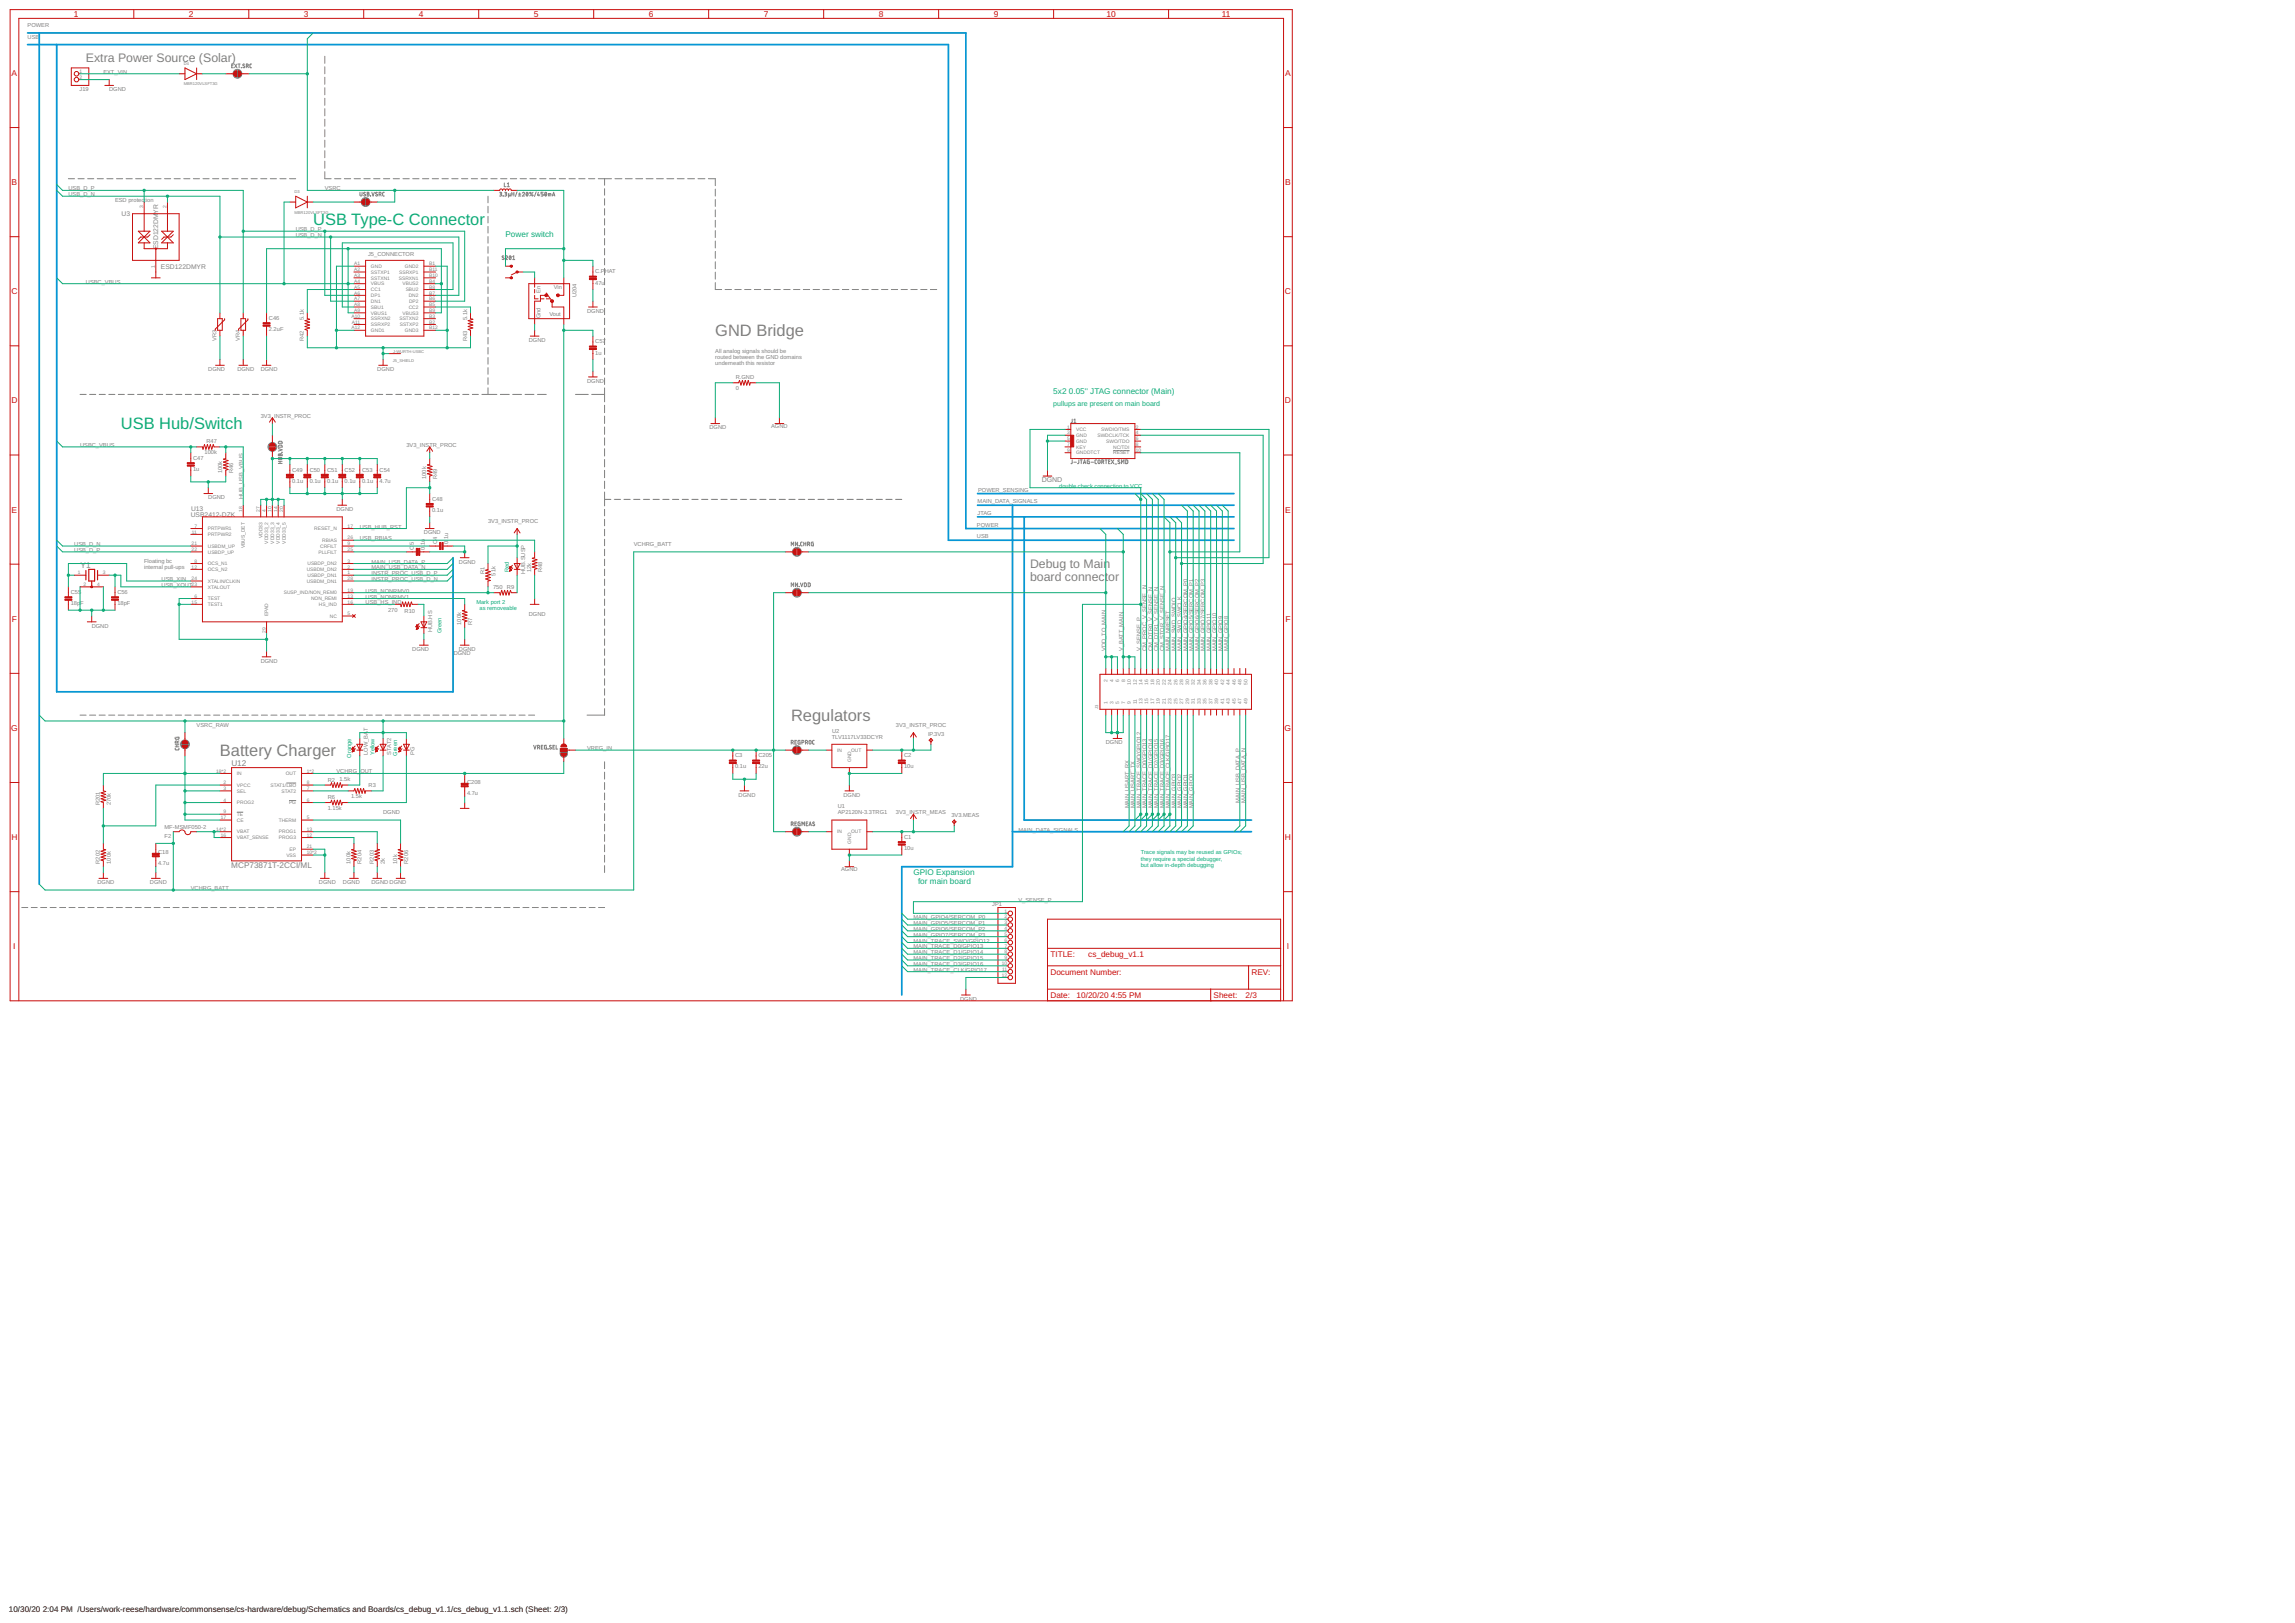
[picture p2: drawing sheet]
<svg xmlns="http://www.w3.org/2000/svg" width="1000mm" height="707mm" viewBox="0 0 1000 707" stroke-linecap="round" stroke-linejoin="round" font-family="sans-serif">
<defs><g id="words">
<g font-size="7.2" fill="#0dab76">
<text x="136.5" y="98.2">USB Type-C Connector</text>
<text x="52.7" y="187.1">USB Hub/Switch</text>
</g>
<g font-size="7.2" fill="#808080">
<text x="311.7" y="146.4">GND Bridge</text>
<text x="344.7" y="314">Regulators</text>
<text x="95.8" y="329.3">Battery Charger</text>
</g>
<g font-size="5.4" fill="#808080">
<text x="37.4" y="27.1">Extra Power Source (Solar)</text>
<text x="448.9" y="247.4">Debug to Main</text>
<text x="448.9" y="253.1">board connect</text>
<text x="482.9" y="253.1">or</text>
</g>
<g font-size="3.7" fill="#c90d0c">
<text x="32.2" y="7.4">1</text>
<text x="82.4" y="7.4">2</text>
<text x="132.5" y="7.4">3</text>
<text x="182.6" y="7.4">4</text>
<text x="232.7" y="7.4">5</text>
<text x="282.8" y="7.4">6</text>
<text x="332.9" y="7.4">7</text>
<text x="383" y="7.4">8</text>
<text x="433.1" y="7.4">9</text>
<text x="482.1" y="7.4">10</text>
<text x="532.4" y="7.4">11</text>
<text x="5.1" y="33.1">A</text>
<text x="560" y="33.1">A</text>
<text x="5.1" y="80.6">B</text>
<text x="560" y="80.6">B</text>
<text x="5" y="128.2">C</text>
<text x="559.9" y="128.2">C</text>
<text x="5" y="175.7">D</text>
<text x="559.9" y="175.7">D</text>
<text x="5.1" y="223.3">E</text>
<text x="560" y="223.3">E</text>
<text x="5.2" y="270.8">F</text>
<text x="560.1" y="270.8">F</text>
<text x="4.9" y="318.4">G</text>
<text x="559.8" y="318.4">G</text>
<text x="5" y="365.9">H</text>
<text x="559.9" y="365.9">H</text>
<text x="5.8" y="413.5">I</text>
<text x="560.7" y="413.5">I</text>
</g>
<g font-size="3.6" fill="#0dab76">
<text x="220.3" y="103.2">Power switch</text>
<text x="459" y="171.8">5x2</text>
<text x="465.8" y="171.8">0.05'' JTAG connector (Main)</text>
<text x="398.1" y="381.3">GPIO Expansion</text>
<text x="400.1" y="385.2">for main board</text>
</g>
<g font-size="3.6" fill="#808080">
<text x="35.1" y="247.5">Y1</text>
<text x="100.8" y="333.8">U12</text>
<text x="100.8" y="378.1">MCP73871T-2CCI/ML</text>
</g>
<g font-size="3.6" fill="#c90d0c">
<text x="457.8" y="416.9">TITLE:</text>
<text x="474.3" y="416.9">cs_debug_v1.1</text>
<text x="457.8" y="424.5">Document Number:</text>
<text x="545.4" y="424.5">REV:</text>
<text x="457.8" y="434.7">Date:</text>
<text x="469.2" y="434.7">10/20/20</text>
<text x="484.1" y="434.7">4:55 PM</text>
<text x="528.9" y="434.7">Sheet:</text>
<text x="542.8" y="434.7">2/3</text>
</g>
<g font-size="3.5">
<text x="3.9" y="702.1">10/30/20</text>
<text x="18.6" y="702.1">2:04 PM /Users/work-reese/hardware/commonsense/cs-hardware/debug/Schematics and Boards/cs_debug_v1.1/cs_debug_v1.1.sch (Sheet: 2/3)</text>
</g>
<text font-size="3.1" fill="#0dab76" x="459" y="176.9">pullups are present on main board</text>
<text font-size="3.1" fill="#808080" x="453.9" y="209.9">DGND</text>
<g font-size="2.9" fill="#808080">
<text x="53" y="94.1">U3</text>
<text x="68.9" y="93.1" transform="rotate(-90 68.9 93.1)">YR</text>
<text x="68.9" y="108.6" transform="rotate(-90 68.9 108.6)">ESD122DM</text>
<text x="70.2" y="117">ESD122DMYR</text>
<text x="83.1" y="225.2">USB2412-DZK</text>
<text x="83.2" y="222.6">U13</text>
</g>
<g font-size="2.5" fill="#808080">
<text x="12" y="11.8">POWER</text>
<text x="12" y="16.9">USB</text>
<text x="45" y="32.1">EXT_VIN</text>
<text x="34.7" y="39.6">J19</text>
<text x="47.6" y="39.8">DGND</text>
<text x="29.8" y="82.9">USB_D_P</text>
<text x="141.6" y="82.9">VSRC</text>
<text x="29.8" y="85.5">USB_D_N</text>
<text x="50.1" y="88">ESD protec</text>
<text x="62.9" y="88">tion</text>
<text x="128.9" y="100.7">USB_D_P</text>
<text x="128.9" y="103.2">USB_D_N</text>
<text x="160.4" y="111.7">J5_CONNECTOR</text>
<text x="259.4" y="119.1">C.P</text>
<text x="263.6" y="119.1">HAT</text>
<text x="37.4" y="123.6">USBC_VBUS</text>
<text x="259.4" y="123.9">47u</text>
<text x="235.5" y="127.6" transform="rotate(-90 235.5 127.6)">En</text>
<text x="241.4" y="126.1">Vin</text>
<text x="251.3" y="129.5" transform="rotate(-90 251.3 129.5)">U204</text>
<text x="239.4" y="137.8">Vout</text>
<text x="255.8" y="136.3">DGND</text>
<text x="117.2" y="139.4">C46</text>
<text x="132.4" y="139.3" transform="rotate(-90 132.4 139.3)">5.1k</text>
<text x="203.5" y="139.3" transform="rotate(-90 203.5 139.3)">5.1k</text>
<text x="235.5" y="138.7" transform="rotate(-90 235.5 138.7)">Gnd</text>
<text x="94.3" y="148.5" transform="rotate(-90 94.3 148.5)">VR3</text>
<text x="104.5" y="148.5" transform="rotate(-90 104.5 148.5)">VR4</text>
<text x="117.2" y="144.3">2.2uF</text>
<text x="132.4" y="148.7" transform="rotate(-90 132.4 148.7)">R42</text>
<text x="203.5" y="148.7" transform="rotate(-90 203.5 148.7)">R43</text>
<text x="230.4" y="149">DGND</text>
<text x="259.4" y="149.6">C57</text>
<text x="259.4" y="154.4">1u</text>
<text x="311.7" y="153.8">All analog signals should be</text>
<text x="90.8" y="161.7">DGND</text>
<text x="103.5" y="161.7">DGND</text>
<text x="113.6" y="161.7">DGND</text>
<text x="164.4" y="161.7">DGND</text>
<text x="311.7" y="156.5">routed between the GND domains</text>
<text x="311.7" y="159.1">underneath this resistor</text>
<text x="255.8" y="166.7">DGND</text>
<text x="320.6" y="165.2">R.GND</text>
<text x="320.6" y="170">0</text>
<text x="113.6" y="182">3V3_INSTR_PROC</text>
<text x="309.2" y="187.1">DGND</text>
<text x="336.1" y="186.5">AGND</text>
<text x="34.9" y="194.7">USBC_VBUS</text>
<text x="89.1" y="198">100k</text>
<text x="90" y="193.2">R47</text>
<text x="177.1" y="194.7">3V3_INSTR_PROC</text>
<text x="84.2" y="200.4">C47</text>
<text x="84.2" y="205.2">1u</text>
<text x="96.9" y="206.1" transform="rotate(-90 96.9 206.1)">100k</text>
<text x="101.7" y="206.1" transform="rotate(-90 101.7 206.1)">R46</text>
<text x="127.3" y="205.5">C49</text>
<text x="134.9" y="205.5">C50</text>
<text x="142.6" y="205.5">C51</text>
<text x="150.2" y="205.5">C52</text>
<text x="157.8" y="205.5">C53</text>
<text x="165.4" y="205.5">C54</text>
<text x="185.7" y="208.6" transform="rotate(-90 185.7 208.6)">100k</text>
<text x="190.5" y="208.6" transform="rotate(-90 190.5 208.6)">R49</text>
<text x="127.3" y="210.3">0.1u</text>
<text x="134.9" y="210.3">0.1u</text>
<text x="142.6" y="210.3">0.1u</text>
<text x="150.2" y="210.3">0.1u</text>
<text x="157.8" y="210.3">0.1u</text>
<text x="165.4" y="210.5">4.7u</text>
<text x="426.3" y="214.2">POWER_SENSING</text>
<text x="90.8" y="217.5">DGND</text>
<text x="106" y="217.5" transform="rotate(-90 106 217.5)">HUB_USB_VBUS</text>
<text x="188.3" y="218.2">C48</text>
<text x="426" y="219.3">MAIN_DATA_SIGNALS</text>
<text x="146.6" y="222.6">DGND</text>
<text x="188.3" y="223">0.1u</text>
<text x="212.7" y="227.7">3V3_INSTR_PROC</text>
<text x="426" y="224.4">JTAG</text>
<text x="156.8" y="230.2">USB_HUB_RST</text>
<text x="184.7" y="232.8">DGND</text>
<text x="425.8" y="229.5">POWER</text>
<text x="32.3" y="237.8">USB_D_N</text>
<text x="156.8" y="235.3">USB_RBIAS</text>
<text x="180.3" y="239.4" transform="rotate(-90 180.3 239.4)">C</text>
<text x="180.3" y="237.6" transform="rotate(-90 180.3 237.6)">5</text>
<text x="185.1" y="239.4" transform="rotate(-90 185.1 239.4)">0.</text>
<text x="185.1" y="237.3" transform="rotate(-90 185.1 237.3)">1u</text>
<text x="190.4" y="236.8" transform="rotate(-90 190.4 236.8)">C</text>
<text x="190.4" y="235" transform="rotate(-90 190.4 235)">4</text>
<text x="195.3" y="236.8" transform="rotate(-90 195.3 236.8)">0.</text>
<text x="195.3" y="234.8" transform="rotate(-90 195.3 234.8)">1u</text>
<text x="276.2" y="237.8">VCHRG_BATT</text>
<text x="425.8" y="234.5">USB</text>
<text x="32.3" y="240.4">USB_D_P</text>
<text x="62.8" y="245.3">Floating bc</text>
<text x="161.9" y="245.5">MAIN_USB_DATA_P</text>
<text x="200" y="245.5">DGND</text>
<text x="62.8" y="248">internal pull-ups</text>
<text x="161.9" y="248">MAIN_USB_DATA_N</text>
<text x="161.9" y="250.5">INSTR_PROC_USB_D_P</text>
<text x="211.2" y="249.9" transform="rotate(-90 211.2 249.9)">R1</text>
<text x="216" y="250.8" transform="rotate(-90 216 250.8)">51k</text>
<text x="228.9" y="250" transform="rotate(-90 228.9 250)">HUB.SUSP</text>
<text x="231.5" y="249.3" transform="rotate(-90 231.5 249.3)">12k</text>
<text x="236.3" y="249.3" transform="rotate(-90 236.3 249.3)">R48</text>
<text x="70.4" y="253.1">USB_XIN</text>
<text x="70.4" y="255.6">USB_XOUT</text>
<text x="161.9" y="253.1">INSTR_PROC_USB_D_N</text>
<text x="214.8" y="256.4">750</text>
<text x="220.9" y="256.7">R9</text>
<text x="30.8" y="263.6">18p</text>
<text x="30.8" y="258.8">C55</text>
<text x="35" y="263.6">F</text>
<text x="51.1" y="263.6">18pF</text>
<text x="51.1" y="258.8">C56</text>
<text x="159.3" y="263.2">USB_HS_IND</text>
<text x="159.3" y="260.7">USB_NONRMV1</text>
<text x="159.3" y="258.2">USB_NONRMV0</text>
<text x="169.1" y="266.5">270</text>
<text x="176.3" y="266.8">R10</text>
<text x="230.4" y="268.3">DGND</text>
<text x="40" y="273.4">DGND</text>
<text x="188.3" y="275.4" transform="rotate(-90 188.3 275.4)">HUB.HS</text>
<text x="201" y="272.1" transform="rotate(-90 201 272.1)">100k</text>
<text x="205.8" y="272.1" transform="rotate(-90 205.8 272.1)">R7</text>
<text x="179.6" y="283.6">DGND</text>
<text x="197.7" y="285.3">DGND</text>
<text x="200" y="283.6">DGND</text>
<text x="481.9" y="283.6" transform="rotate(-90 481.9 283.6)">VDD_TO_MAIN</text>
<text x="489.5" y="283.6" transform="rotate(-90 489.5 283.6)">V_BATT_MAIN</text>
<text x="497.1" y="283.6" transform="rotate(-90 497.1 283.6)">V_SENSE_P</text>
<text x="499.7" y="283.6" transform="rotate(-90 499.7 283.6)">CM_PROC_V_SENSE_N</text>
<text x="502.2" y="283.6" transform="rotate(-90 502.2 283.6)">CM_DTR0_V_SENSE_N</text>
<text x="504.7" y="283.6" transform="rotate(-90 504.7 283.6)">CM_DTR1_V_SENSE_N</text>
<text x="507.3" y="283.6" transform="rotate(-90 507.3 283.6)">CM_STOR_V_SENSE_N</text>
<text x="509.8" y="283.6" transform="rotate(-90 509.8 283.6)">MAIN_NRESET</text>
<text x="512.4" y="283.6" transform="rotate(-90 512.4 283.6)">MAIN_SWD_SWDIO</text>
<text x="514.9" y="283.6" transform="rotate(-90 514.9 283.6)">MAIN_SWD_SWCLK</text>
<text x="517.4" y="283.6" transform="rotate(-90 517.4 283.6)">MAIN_GPIO4/SERCOM_P0</text>
<text x="520" y="283.6" transform="rotate(-90 520 283.6)">MAIN_GPIO5/SERCOM_P1</text>
<text x="522.5" y="283.6" transform="rotate(-90 522.5 283.6)">MAIN_GPIO6/SERCOM_P2</text>
<text x="525.1" y="283.6" transform="rotate(-90 525.1 283.6)">MAIN_GPIO7/SERCOM_P3</text>
<text x="527.6" y="283.6" transform="rotate(-90 527.6 283.6)">MAIN_GPIO11</text>
<text x="530.1" y="283.6" transform="rotate(-90 530.1 283.6)">MAIN_GPIO10</text>
<text x="532.7" y="283.6" transform="rotate(-90 532.7 283.6)">MAIN_GPIO9</text>
<text x="535.2" y="283.6" transform="rotate(-90 535.2 283.6)">MAIN_GPIO8</text>
<text x="113.6" y="288.6">DGND</text>
<text x="85.7" y="316.6">VSRC_RAW</text>
<text x="390.5" y="316.6">3V3_INSTR_PROC</text>
<text x="362.5" y="321.7">TLV1117LV33DCYR</text>
<text x="362.6" y="319.1">U2</text>
<text x="404.4" y="320.4">IP.3V3</text>
<text x="160.3" y="328.8" transform="rotate(-90 160.3 328.8)">LOW_BAT</text>
<text x="170.5" y="328.8" transform="rotate(-90 170.5 328.8)">STAT2</text>
<text x="180.7" y="328.8" transform="rotate(-90 180.7 328.8)">PG</text>
<text x="255.8" y="326.7">VREG_IN</text>
<text x="320.4" y="329.9">C3</text>
<text x="330.5" y="329.9">C205</text>
<text x="394" y="329.9">C2</text>
<text x="481.9" y="324.2">DGND</text>
<text x="320.4" y="334.7">0.1u</text>
<text x="330.5" y="334.7">22u</text>
<text x="394" y="334.7">10u</text>
<text x="142.8" y="340.5">R2</text>
<text x="146.6" y="336.9">VCHRG_</text>
<text x="147.9" y="340.2">1.5k</text>
<text x="157" y="336.9">OUT</text>
<text x="203.5" y="341.3">C208</text>
<text x="153" y="347.8">1.5k</text>
<text x="160.6" y="343">R3</text>
<text x="203.5" y="346.2">4.7u</text>
<text x="321.9" y="347.1">DGND</text>
<text x="367.6" y="347.1">DGND</text>
<text x="43.5" y="350.9" transform="rotate(-90 43.5 350.9)">R201</text>
<text x="48.3" y="350.9" transform="rotate(-90 48.3 350.9)">270k</text>
<text x="142.8" y="352.9">1.15k</text>
<text x="142.8" y="348.1">R6</text>
<text x="365.1" y="352.1">U1</text>
<text x="492" y="352.1" transform="rotate(-90 492 352.1)">MAIN_USART_RX</text>
<text x="494.6" y="352.1" transform="rotate(-90 494.6 352.1)">MAIN_USART_TX</text>
<text x="497.1" y="352.1" transform="rotate(-90 497.1 352.1)">MAIN_TRACE_SWO/GPIO12</text>
<text x="499.7" y="352.1" transform="rotate(-90 499.7 352.1)">MAIN_TRACE_D0/GPIO13</text>
<text x="502.2" y="352.1" transform="rotate(-90 502.2 352.1)">MAIN_TRACE_D1/GPIO14</text>
<text x="504.7" y="352.1" transform="rotate(-90 504.7 352.1)">MAIN_TRACE_D2/GPIO15</text>
<text x="507.3" y="352.1" transform="rotate(-90 507.3 352.1)">MAIN_TRACE_D3/GPIO16</text>
<text x="509.8" y="352.1" transform="rotate(-90 509.8 352.1)">MAIN_TRACE_CLK/GPIO17</text>
<text x="512.4" y="352.1" transform="rotate(-90 512.4 352.1)">MAIN_GPIO3</text>
<text x="514.9" y="352.1" transform="rotate(-90 514.9 352.1)">MAIN_GPIO2</text>
<text x="517.4" y="352.1" transform="rotate(-90 517.4 352.1)">MAIN_GPIO1</text>
<text x="520" y="352.1" transform="rotate(-90 520 352.1)">MAIN_GPIO0</text>
<text x="540.3" y="349.6" transform="rotate(-90 540.3 349.6)">MAIN_USB_DATA_P</text>
<text x="542.8" y="349.6" transform="rotate(-90 542.8 349.6)">MAIN_USB_DATA_N</text>
<text x="166.9" y="354.7">DGND</text>
<text x="365.1" y="354.7">AP2120N-3.3TRG1</text>
<text x="390.5" y="354.7">3V3_IN</text>
<text x="398.8" y="354.7">STR_MEAS</text>
<text x="414.6" y="355.9">3V3.MEAS</text>
<text x="71.7" y="361">MF-MSMF050-2</text>
<text x="71.7" y="364.8">F2</text>
<text x="394" y="365.5">C1</text>
<text x="443.8" y="362.3">MAIN_DATA_SIGNALS</text>
<text x="68.9" y="371.8">C18</text>
<text x="394" y="370.3">10u</text>
<text x="43.5" y="376.3" transform="rotate(-90 43.5 376.3)">R202</text>
<text x="48.3" y="376.3" transform="rotate(-90 48.3 376.3)">100k</text>
<text x="68.9" y="376.6">4.7u</text>
<text x="152.7" y="376.3" transform="rotate(-90 152.7 376.3)">100k</text>
<text x="157.5" y="376.3" transform="rotate(-90 157.5 376.3)">R204</text>
<text x="162.9" y="376.3" transform="rotate(-90 162.9 376.3)">R203</text>
<text x="167.7" y="376.3" transform="rotate(-90 167.7 376.3)">2k</text>
<text x="173" y="376.3" transform="rotate(-90 173 376.3)">10k</text>
<text x="177.8" y="376.3" transform="rotate(-90 177.8 376.3)">R206</text>
<text x="366.5" y="379.6">AGND</text>
<text x="42.5" y="385.2">DGND</text>
<text x="65.4" y="385.2">DGND</text>
<text x="83.1" y="387.7">VCHRG_BATT</text>
<text x="139" y="385.2">DGND</text>
<text x="149.4" y="385.2">DGND</text>
<text x="161.9" y="385.2">DGND DGND</text>
<text x="432.4" y="394.7">JP1</text>
<text x="443.8" y="392.8">V_SENSE_P</text>
<text x="398.1" y="400.4">MAIN_GPIO4/SERCOM_P0</text>
<text x="398.1" y="402.9">MAIN_GPIO5/SERCOM_P1</text>
<text x="398.1" y="405.5">MAIN_GPIO6/SERCOM_P2</text>
<text x="398.1" y="408">MAIN_GPIO7/SERCOM_P3</text>
<text x="398.1" y="413.1">MAIN_TRACE_D0/GPIO13</text>
<text x="398.1" y="410.6">MAIN_TRACE_SWO/GPIO12</text>
<text x="398.1" y="418.2">MAIN_TRACE_D2/GPIO15</text>
<text x="398.1" y="415.6">MAIN_TRACE_D1/GPIO14</text>
<text x="398.1" y="423.3">MAIN_TRACE_CLK/GPIO17</text>
<text x="398.1" y="420.7">MAIN_TRACE_D3/GPIO16</text>
<text x="418.4" y="435.9">DGND</text>
</g>
<g font-size="2.5" fill="#0dab76">
<text x="461.6" y="212.5">double check connection to VCC</text>
<text x="221.8" y="249.3" transform="rotate(-90 221.8 249.3)">Red</text>
<text x="207.6" y="263.1">Mark port 2</text>
<text x="209" y="265.8">as removeable</text>
<text x="192.3" y="275.9" transform="rotate(-90 192.3 275.9)">Green</text>
<text x="163.1" y="328.8" transform="rotate(-90 163.1 328.8)">Yellow</text>
<text x="173" y="329.3" transform="rotate(-90 173 329.3)">Green</text>
<text x="153" y="330" transform="rotate(-90 153 330)">Orange</text>
<text x="497.1" y="372.2">Trace signals may be reused as GPIOs;</text>
<text x="497.1" y="374.9">they require a special debugger,</text>
<text x="497.1" y="377.5">but allow in-depth debugging</text>
</g>
<g font-size="2.1" fill="#808080">
<text x="34.7" y="34.3">2</text>
<text x="34.7" y="31.8">1</text>
<text x="62.5" y="90.7" transform="rotate(-90 62.5 90.7)">3</text>
<text x="72.6" y="90.7" transform="rotate(-90 72.6 90.7)">2</text>
<text x="67.5" y="116.9" transform="rotate(-90 67.5 116.9)">1</text>
<text x="154.4" y="115.6">A1</text>
<text x="154.4" y="118.1">A2</text>
<text x="161.7" y="116.7">GND</text>
<text x="161.7" y="119.2">SSTXP1</text>
<text x="173.9" y="119.2">SSRXP1</text>
<text x="176.4" y="116.7">GND2</text>
<text x="187.1" y="115.6">B1</text>
<text x="187.1" y="118.1">B11</text>
<text x="154.4" y="120.7">A3</text>
<text x="154.4" y="123.2">A4</text>
<text x="154.4" y="125.7">A5</text>
<text x="161.7" y="121.8">SSTXN1</text>
<text x="161.7" y="124.3">VBUS</text>
<text x="173.8" y="121.8">SSRXN1</text>
<text x="175.4" y="124.3">VBUS2</text>
<text x="187.1" y="120.7">B10</text>
<text x="187.1" y="123.2">B4</text>
<text x="187.1" y="125.7">B8</text>
<text x="154.4" y="128.3">A6</text>
<text x="154.4" y="130.8">A7</text>
<text x="161.7" y="126.9">CC1</text>
<text x="161.7" y="129.4">DP1</text>
<text x="161.7" y="131.9">DN1</text>
<text x="176.8" y="126.9">SBU2</text>
<text x="178.1" y="129.4">DN2</text>
<text x="178.2" y="131.9">DP2</text>
<text x="187.1" y="128.3">B7</text>
<text x="187.1" y="130.8">B6</text>
<text x="154.4" y="133.4">A8</text>
<text x="154.4" y="135.9">A9</text>
<text x="161.7" y="134.5">SBU1</text>
<text x="161.7" y="137">VBUS1</text>
<text x="175.4" y="137">VBUS3</text>
<text x="178.1" y="134.5">CC2</text>
<text x="187.1" y="133.4">B5</text>
<text x="187.1" y="135.9">B9</text>
<text x="153.2" y="138.4">A10</text>
<text x="153.2" y="143.5">A12</text>
<text x="153.4" y="141">A11</text>
<text x="161.7" y="139.6">SSRXN2</text>
<text x="161.7" y="142.1">SSRXP2</text>
<text x="174.1" y="139.6">SSTXN2</text>
<text x="174.2" y="142.1">SSTXP2</text>
<text x="187.1" y="138.4">B3</text>
<text x="187.1" y="141">B2</text>
<text x="187.1" y="143.5">B12</text>
<text x="161.7" y="144.6">GND1</text>
<text x="176.4" y="144.6">GND3</text>
<text x="465.1" y="189.2">3</text>
<text x="465.1" y="191.8">5</text>
<text x="465.1" y="186.7">1</text>
<text x="469" y="190.4">GND</text>
<text x="469" y="187.8">VCC</text>
<text x="478.2" y="190.4">SWDCLK/TCK</text>
<text x="479.9" y="187.8">SWDIO/TMS</text>
<text x="494.9" y="189.2">4</text>
<text x="494.9" y="186.7">2</text>
<text x="494.9" y="191.8">6</text>
<text x="465.1" y="196.9">9</text>
<text x="465.1" y="194.3">7</text>
<text x="469" y="192.9">GND</text>
<text x="469" y="198">GNDDTCT</text>
<text x="469" y="195.4">KEY</text>
<text x="482" y="192.9">SWO/TDO</text>
<text x="485.1" y="198">RESET</text>
<text x="485.1" y="195.4">NC/TDI</text>
<text x="494.9" y="196.9">10</text>
<text x="494.9" y="194.3">8</text>
<text x="105.6" y="222.8" transform="rotate(-90 105.6 222.8)">18</text>
<text x="113.3" y="222.8" transform="rotate(-90 113.3 222.8)">27</text>
<text x="115.8" y="222.8" transform="rotate(-90 115.8 222.8)">4</text>
<text x="118.3" y="222.8" transform="rotate(-90 118.3 222.8)">10</text>
<text x="120.9" y="222.8" transform="rotate(-90 120.9 222.8)">14</text>
<text x="123.4" y="222.8" transform="rotate(-90 123.4 222.8)">20</text>
<text x="83.7" y="232.4">11</text>
<text x="84.7" y="229.9">7</text>
<text x="90.6" y="231">PRTPWR1</text>
<text x="90.6" y="233.5">PRTPWR2</text>
<text x="137" y="231">RESET_N</text>
<text x="151.5" y="229.9">17</text>
<text x="83.5" y="237.5">21</text>
<text x="90.6" y="238.6">USBDM_UP</text>
<text x="106.8" y="238.8" transform="rotate(-90 106.8 238.8)">VBUS_DET</text>
<text x="114.4" y="234.4" transform="rotate(-90 114.4 234.4)">VDD33</text>
<text x="116.9" y="236.8" transform="rotate(-90 116.9 236.8)">VDD33_2</text>
<text x="119.5" y="236.8" transform="rotate(-90 119.5 236.8)">VDD33_3</text>
<text x="122" y="236.8" transform="rotate(-90 122 236.8)">VDD33_4</text>
<text x="124.5" y="236.8" transform="rotate(-90 124.5 236.8)">VDD33_5</text>
<text x="139.5" y="238.6">CRFILT</text>
<text x="140.4" y="236.1">RBIAS</text>
<text x="151.5" y="237.5">9</text>
<text x="151.5" y="235">26</text>
<text x="83.5" y="240">22</text>
<text x="84.7" y="245.1">8</text>
<text x="90.6" y="241.2">USBDP_UP</text>
<text x="138.8" y="241.2">PLLFILT</text>
<text x="151.5" y="245.1">3</text>
<text x="151.5" y="240">25</text>
<text x="33.9" y="250.2">1</text>
<text x="44.8" y="250.2">3</text>
<text x="83.5" y="247.7">12</text>
<text x="90.6" y="246.2">OCS_N1</text>
<text x="90.6" y="248.8">OCS_N2</text>
<text x="133.6" y="248.8">USBDM_DN2</text>
<text x="134" y="251.3">USBDP_DN1</text>
<text x="134" y="246.2">USBDP_DN2</text>
<text x="151.5" y="250.2">1</text>
<text x="151.5" y="247.7">2</text>
<text x="36.4" y="255.3">2</text>
<text x="42.3" y="255.3">4</text>
<text x="83.5" y="255.3">23</text>
<text x="83.5" y="252.7">24</text>
<text x="90.6" y="256.4">XTALOUT</text>
<text x="90.6" y="253.9">XTALIN/CLKIN</text>
<text x="133.6" y="253.9">USBDM_DN1</text>
<text x="151.5" y="257.8">19</text>
<text x="151.5" y="252.7">28</text>
<text x="83.5" y="262.9">15</text>
<text x="84.7" y="260.4">6</text>
<text x="90.6" y="261.5">TEST</text>
<text x="123.7" y="258.9">SUSP_IND/NON_REM0</text>
<text x="135.6" y="261.5">NON_REMI</text>
<text x="151.5" y="260.4">13</text>
<text x="151.5" y="262.9">16</text>
<text x="90.6" y="264">TEST1</text>
<text x="116.9" y="268.5" transform="rotate(-90 116.9 268.5)">EPAD</text>
<text x="139" y="264">HS_IND</text>
<text x="143.7" y="269.1">NC</text>
<text x="151.5" y="268">5</text>
<text x="115.8" y="275.6" transform="rotate(-90 115.8 275.6)">29</text>
<text x="482.6" y="297.2" transform="rotate(-90 482.6 297.2)">2</text>
<text x="485.2" y="297.2" transform="rotate(-90 485.2 297.2)">4</text>
<text x="487.7" y="297.2" transform="rotate(-90 487.7 297.2)">6</text>
<text x="490.3" y="297.2" transform="rotate(-90 490.3 297.2)">8</text>
<text x="492.8" y="298.4" transform="rotate(-90 492.8 298.4)">10</text>
<text x="495.3" y="298.4" transform="rotate(-90 495.3 298.4)">12</text>
<text x="497.9" y="298.4" transform="rotate(-90 497.9 298.4)">14</text>
<text x="500.4" y="298.4" transform="rotate(-90 500.4 298.4)">16</text>
<text x="503" y="298.4" transform="rotate(-90 503 298.4)">18</text>
<text x="505.5" y="298.4" transform="rotate(-90 505.5 298.4)">20</text>
<text x="508" y="298.4" transform="rotate(-90 508 298.4)">22</text>
<text x="510.6" y="298.4" transform="rotate(-90 510.6 298.4)">24</text>
<text x="513.1" y="298.4" transform="rotate(-90 513.1 298.4)">26</text>
<text x="515.7" y="298.4" transform="rotate(-90 515.7 298.4)">28</text>
<text x="518.2" y="298.4" transform="rotate(-90 518.2 298.4)">30</text>
<text x="520.7" y="298.4" transform="rotate(-90 520.7 298.4)">32</text>
<text x="523.3" y="298.4" transform="rotate(-90 523.3 298.4)">34</text>
<text x="525.8" y="298.4" transform="rotate(-90 525.8 298.4)">36</text>
<text x="528.4" y="298.4" transform="rotate(-90 528.4 298.4)">38</text>
<text x="530.9" y="298.4" transform="rotate(-90 530.9 298.4)">40</text>
<text x="533.4" y="298.4" transform="rotate(-90 533.4 298.4)">42</text>
<text x="536" y="298.4" transform="rotate(-90 536 298.4)">44</text>
<text x="538.5" y="298.4" transform="rotate(-90 538.5 298.4)">46</text>
<text x="541.1" y="298.4" transform="rotate(-90 541.1 298.4)">48</text>
<text x="543.6" y="298.4" transform="rotate(-90 543.6 298.4)">50</text>
<text x="482.6" y="306.6" transform="rotate(-90 482.6 306.6)">1</text>
<text x="485.2" y="306.6" transform="rotate(-90 485.2 306.6)">3</text>
<text x="487.7" y="306.6" transform="rotate(-90 487.7 306.6)">5</text>
<text x="490.3" y="306.6" transform="rotate(-90 490.3 306.6)">7</text>
<text x="492.8" y="306.6" transform="rotate(-90 492.8 306.6)">9</text>
<text x="495.3" y="306.6" transform="rotate(-90 495.3 306.6)">11</text>
<text x="497.9" y="306.6" transform="rotate(-90 497.9 306.6)">13</text>
<text x="500.4" y="306.6" transform="rotate(-90 500.4 306.6)">15</text>
<text x="503" y="306.6" transform="rotate(-90 503 306.6)">17</text>
<text x="505.5" y="306.6" transform="rotate(-90 505.5 306.6)">19</text>
<text x="508" y="306.6" transform="rotate(-90 508 306.6)">21</text>
<text x="510.6" y="306.6" transform="rotate(-90 510.6 306.6)">23</text>
<text x="513.1" y="306.6" transform="rotate(-90 513.1 306.6)">25</text>
<text x="515.7" y="306.6" transform="rotate(-90 515.7 306.6)">27</text>
<text x="518.2" y="306.6" transform="rotate(-90 518.2 306.6)">29</text>
<text x="520.7" y="306.6" transform="rotate(-90 520.7 306.6)">31</text>
<text x="523.3" y="306.6" transform="rotate(-90 523.3 306.6)">33</text>
<text x="525.8" y="306.6" transform="rotate(-90 525.8 306.6)">35</text>
<text x="528.4" y="306.6" transform="rotate(-90 528.4 306.6)">37</text>
<text x="530.9" y="306.6" transform="rotate(-90 530.9 306.6)">39</text>
<text x="533.4" y="306.6" transform="rotate(-90 533.4 306.6)">41</text>
<text x="536" y="306.6" transform="rotate(-90 536 306.6)">43</text>
<text x="538.5" y="306.6" transform="rotate(-90 538.5 306.6)">45</text>
<text x="541.1" y="306.6" transform="rotate(-90 541.1 306.6)">47</text>
<text x="543.6" y="306.6" transform="rotate(-90 543.6 306.6)">49</text>
<text x="364.8" y="327.5">IN</text>
<text x="370.9" y="327.5">OUT</text>
<text x="370.9" y="332" transform="rotate(-90 370.9 332)">GND</text>
<text x="94.2" y="336.5">18*2</text>
<text x="97.4" y="341.6">2</text>
<text x="103.3" y="337.7">IN</text>
<text x="124.5" y="337.7">OUT</text>
<text x="133.7" y="341.6">8</text>
<text x="133.7" y="336.5">1*2</text>
<text x="97.4" y="344.2">3</text>
<text x="103.3" y="342.7">VPCC</text>
<text x="103.3" y="345.3">SEL</text>
<text x="117.9" y="342.7">STAT1/LBO</text>
<text x="122.7" y="345.3">STAT2</text>
<text x="133.7" y="344.2">7</text>
<text x="97.4" y="349.2">4</text>
<text x="103.3" y="350.4">PROG2</text>
<text x="126" y="350.4">PG</text>
<text x="133.7" y="349.2">6</text>
<text x="96.2" y="356.9">17</text>
<text x="97.4" y="354.3">9</text>
<text x="103.3" y="355.4">TE</text>
<text x="103.3" y="358">CE</text>
<text x="121.5" y="358">THERM</text>
<text x="133.7" y="356.9">5</text>
<text x="94.2" y="361.9">14*2</text>
<text x="96.2" y="364.5">16</text>
<text x="103.3" y="365.6">VBAT_SENSE</text>
<text x="103.3" y="363.1">VBAT</text>
<text x="121.6" y="363.1">PROG1</text>
<text x="121.6" y="365.6">PROG3</text>
<text x="133.7" y="361.9">13</text>
<text x="133.7" y="364.5">12</text>
<text x="364.8" y="363.1">IN</text>
<text x="370.9" y="363.1">OUT</text>
<text x="126.2" y="370.7">EP</text>
<text x="133.7" y="369.6">21</text>
<text x="370.9" y="367.6" transform="rotate(-90 370.9 367.6)">GND</text>
<text x="124.8" y="373.2">VSS</text>
<text x="133.7" y="372.1">10*2</text>
<text x="437.7" y="397.5">1</text>
<text x="437.7" y="400">2</text>
<text x="437.7" y="402.6">3</text>
<text x="437.7" y="405.1">4</text>
<text x="437.7" y="407.7">5</text>
<text x="437.7" y="410.2">6</text>
<text x="437.7" y="412.7">7</text>
<text x="437.7" y="415.3">8</text>
<text x="437.7" y="417.8">9</text>
<text x="436.5" y="420.4">10</text>
<text x="436.5" y="425.4">12</text>
<text x="436.7" y="422.9">11</text>
</g>
<g font-size="1.8" fill="#808080">
<text x="80.1" y="28.3">D4</text>
<text x="80.1" y="37.2">MBR120VLSFT3G</text>
<text x="128.3" y="84.2">D3</text>
<text x="128.3" y="93.1">MBR120VLSFT3G</text>
<text x="171.3" y="153.8">J-WURTH-USBC</text>
<text x="171.2" y="157.6">J5_SHIELD</text>
<text x="478.6" y="309" transform="rotate(-90 478.6 309)">J3</text>
</g>
</g></defs>
<g fill="none" stroke="#808080" stroke-width=".44">
<path d="M101 28.6h.5M101.7 27.9h-.7v1.6h.7M102.2 27.9l1.1 1.6M103.3 27.9l-1.1 1.6M103.8 27.9h.8M104.2 27.9v1.6M105.2 29.5h.1M106.6 28a.41 .41 0 0 0-.6 0 .41 .41 0 0 0 0 .6l.5 .2a.44 .44 0 0 1-.1 .7 .44 .44 0 0 1-.6-.2M107.4 28.8h.4a.44 .44 0 0 0 .4-.5 .44 .44 0 0 0-.4-.4h-.4v1.6M107.9 28.8l.3 .7M109.6 27.9l-.7 .4v1l.7 .2M141.5 24.5v3.1"/>
<path d="M141.5 29.1v3.1M141.5 33.7v3M141.5 38.2v3.1M141.5 42.8v3.1M141.5 47.3v3.1M141.5 51.9v3.1M141.5 56.5v3.1M29.8 77.9h2.7M34 77.9h2.7M38.2 77.9h2.7M42.4 77.9h2.7M46.6 77.9h2.7"/>
<path d="M50.8 77.9h2.6M54.9 77.9h2.7M59.1 77.9h2.7M63.3 77.9h2.7M67.5 77.9h2.7M71.7 77.9h2.7M75.9 77.9h2.7M80.1 77.9h2.7M84.3 77.9h2.7M88.5 77.9h2.6M92.6 77.9h2.7M96.8 77.9h2.7"/>
<path d="M101 77.9h2.7M105.2 77.9h2.7M109.4 77.9h2.7M113.6 77.9h2.7M117.8 77.9h2.7M122 77.9h2.7M126.2 77.9h2.7M141.5 74.8v3.1h2.8M141.5 61.1v3M141.5 65.6v3.1M141.5 70.2v3.1M145.8 77.9h2.8"/>
<path d="M150.1 77.9h2.7M154.3 77.9h2.8M158.6 77.9h2.7M162.8 77.9h2.8M167.1 77.9h2.7M171.3 77.9h2.8M175.6 77.9h2.8M179.9 77.9h2.7M184.1 77.9h2.8M188.4 77.9h2.7M192.6 77.9h2.8M196.9 77.9h2.7"/>
<path d="M201.1 77.9h2.8M205.4 77.9h2.7M209.6 77.9h2.8M213.9 77.9h2.7M218.1 77.9h2.8M219.8 79.7v1.6h.7M222.4 77.9h2.8M226.7 77.9h2.7M230.9 77.9h2.8M235.2 77.9h2.7M239.4 77.9h2.8M243.7 77.9h2.7"/>
<path d="M247.9 77.9h2.8M252.2 77.9h2.8M256.5 77.9h2.7M260.7 77.9h5.8M263.5 77.9v2.8M268 77.9h3M272.5 77.9h3M277 77.9h3.1M281.6 77.9h3M286.1 77.9h3M290.6 77.9h3M295.1 77.9h3.1"/>
<path d="M299.7 77.9h3M304.2 77.9h3M308.7 77.9h3v3M156.9 83.8v1.1a.46 .46 0 0 0 .4 .5 .46 .46 0 0 0 .5-.5v-1.1M159.2 83.9a.41 .41 0 0 0-.5-.1 .41 .41 0 0 0-.1 .6l.6 .3a.41 .41 0 0 1 0 .6 .41 .41 0 0 1-.6 0l-.2-.1M160 83.8h.5a.37 .37 0 0 1 .3 .3 .37 .37 0 0 1-.3 .4 .44 .44 0 0 1 .4 .4 .44 .44 0 0 1-.4 .5h-.5zM160 84.5h.5M161.4 85.4h.1M162 83.8l.6 1.6 .5-1.6M164.4 83.9a.41 .41 0 0 0-.5-.1 .41 .41 0 0 0-.1 .6l.6 .3a.38 .38 0 0 1 .1 .5 .38 .38 0 0 1-.5 .2l-.4-.2M165.2 84.7h.5M165.7 84.7a.46 .46 0 0 0 .4-.5 .46 .46 0 0 0-.4-.4h-.5v1.6"/>
<path d="M165.8 84.7l.3 .7M167.5 83.8l-.7 .3v1.1l.7 .2M212.7 85.5v2.8M212.7 89.9v2.9M212.7 94.3v2.8M212.7 98.6v2.9M217.7 83.8h.6a.37 .37 0 0 1 .3 .3 .37 .37 0 0 1-.3 .4M217.9 84.5h.4M218.2 84.5a.44 .44 0 0 1 .4 .4 .44 .44 0 0 1-.4 .5h-.5M219.2 85.4h.1M219.9 83.8h.6a.37 .37 0 0 1 .3 .3 .37 .37 0 0 1-.3 .4M220.1 84.5h.4"/>
<path d="M220.4 84.5a.44 .44 0 0 1 .4 .4 .44 .44 0 0 1-.4 .5h-.5M221.1 81.3h.9M221.1 80.1l.4-.4v1.6M221.6 85a.36 .36 0 0 0 .3 .4 .36 .36 0 0 0 .4-.4M221.6 84.3v1.6M222.3 84.3l.2 1.1M223 84.5h.9M223 83.8v1.6M223.9 83.8v1.6M225.3 83.6l-.7 2M225.9 85.4h1.1M225.9 84.5h1.1"/>
<path d="M226.5 84v1.1M227.7 84.1a.45 .45 0 0 1 .6-.3 .45 .45 0 0 1 .2 .7l-.8 .9h.9M229.4 83.9l.2-.1a.75 .75 0 0 1 .5 .8 .75 .75 0 0 1-.7 .7zM230.1 84.1l-.8 .9M232.3 83.8l-1.5 1.6M233.6 83.6l-.7 2M234.6 83.8l-.4 1.2h.9M234.9 84.7v.7M236.7 83.8h-.9v.7h.7l.2 .4-.2 .5h-.7M237.6 83.9l.1-.1a.75 .75 0 0 1 .6 .8 .75 .75 0 0 1-.7 .7zM238.2 84.1l-.8 .9M239 85.4v-1.1l1 .1 .1 1"/>
<path d="M239.5 84.3v1.1M240.7 85.4l.6-1.6 .5 1.6M240.9 85h.8M263.5 82.2v2.8M263.5 86.5v2.9M263.5 90.9v2.8M263.5 95.2v2.8M263.5 99.5v2.9M311.7 82.4v3M311.7 86.9v3M311.7 91.4v3M311.7 95.9v3.1"/>
<path d="M212.7 103v2.9M212.7 107.4v2.9M212.7 111.8v2.9M212.7 116.2v2.9M219.6 111.6l-.4-.2-.4 .4 .7 .6a.4 .4 0 0 1 .1 .6 .4 .4 0 0 1-.7 0l-.1-.2M220.3 111.8a.44 .44 0 0 1 .6-.3 .44 .44 0 0 1 .2 .7l-.8 .9h.9M222.1 111.5h.1a.75 .75 0 0 1 .6 .8 .75 .75 0 0 1-.7 .7zM222.7 111.8l-.7 .9M223.4 113.1h.9M223.4 111.8l.5-.4v1.7M263.5 103.9v2.8M263.5 108.2v2.9"/>
<path d="M263.5 112.6v2.8M263.5 116.9v2.8M311.7 100.5v3M311.7 105v3M311.7 109.5v3M311.7 114v3.1M311.7 118.6v3M212.7 120.6v2.9M212.7 125v2.9M212.7 129.4v2.9M212.7 133.8v2.9M212.7 138.2v2.9"/>
<path d="M263.5 121.2v2.9M263.5 125.6v2.8M263.5 129.9v2.9M263.5 134.3v2.8M263.5 138.6v2.8M311.7 123.1v3h2.8M316 126.1h2.7M320.2 126.1h2.8M324.5 126.1h2.8M328.8 126.1h2.7M333 126.1h2.8M337.3 126.1h2.7"/>
<path d="M341.5 126.1h2.8M345.8 126.1h2.8M350.1 126.1h2.7M354.3 126.1h2.8M358.6 126.1h2.8M362.9 126.1h2.7M367.1 126.1h2.8M371.4 126.1h2.7M375.6 126.1h2.8M379.9 126.1h2.8M384.2 126.1h2.7M388.4 126.1h2.8"/>
<path d="M392.7 126.1h2.7M396.9 126.1h2.8M401.2 126.1h2.8M405.5 126.1h2.7M212.7 142.6v2.9M212.7 147v2.9M212.7 151.4v2.8M212.7 155.7v2.9M263.5 142.9v2.9M263.5 147.3v2.8M263.5 151.6v2.9M263.5 156v2.8"/>
<path d="M34.9 171.8h2.6M39.1 171.8h2.6M43.2 171.8h2.7M47.4 171.8h2.7M51.6 171.8h2.6M55.7 171.8h2.7M59.9 171.8h2.7M64.1 171.8h2.6M68.2 171.8h2.7M72.4 171.8h2.7M76.6 171.8h2.6M80.8 171.8h2.6"/>
<path d="M84.9 171.8h2.7M89.1 171.8h2.7M93.3 171.8h2.6M97.4 171.8h2.7M101.6 171.8h2.7M105.8 171.8h2.6M109.9 171.8h2.7M114.1 171.8h2.7M118.3 171.8h2.6M122.4 171.8h2.7M126.6 171.8h2.7M130.8 171.8h2.7"/>
<path d="M134.9 171.8h2.7M139.1 171.8h2.7M143.3 171.8h2.7M147.4 171.8h2.7M151.6 171.8h2.7M155.8 171.8h2.7M160 171.8h2.6M164.1 171.8h2.7M168.3 171.8h2.7M172.5 171.8h2.6M176.6 171.8h2.7M180.8 171.8h2.7"/>
<path d="M185 171.8h2.6M189.1 171.8h2.7M193.3 171.8h2.7M197.5 171.8h2.7M201.7 171.8h2.6M205.8 171.8h2.7M210 171.8h6.5M212.7 160.1v2.9M212.7 164.5v2.9M212.7 168.9v2.9M218 171.8h3.9M223.4 171.8h3.9"/>
<path d="M228.8 171.8h3.9M234.2 171.8h3.9M250.8 171.8h5.6M257.9 171.8h5.6M263.5 160.3v2.8M263.5 164.6v2.9M263.5 169v6M263.5 176.5v3.3M121.3 199.3h1.2a.44 .44 0 0 1 .4 .4 .44 .44 0 0 1-.4 .5h-1.2M121.3 195.4l1.6 .5-1.6 .6M121.4 197.8l.4-.1 .2 .4a.46 .46 0 0 1 .5-.5 .46 .46 0 0 1 .4 .5v.4h-1.6zM121.4 194l1.3-.1 .2 .9h-1.6z"/>
<path d="M121.4 192.3l1.3-.1 .2 .9h-1.6zM122 198.1v.4M122.9 197v.1M122.9 197.1h.1M122.9 197h.1M263.5 181.3v3.2M263.5 186v3.2M263.5 190.7v3.2M263.5 195.4v3.2M467.3 182.6l-.1 1.4-.5 .2M468 184.2h.9M468 182.9l.4-.3v1.6"/>
<path d="M485.1 196.3h7.2M121.3 201.9h1.6M121.3 201h1.6M122 201v.9M263.5 200.2v3.2M263.5 204.9v3.2M263.5 209.6v3.2M263.5 214.3v6.1M263.5 217.5h2.7M267.7 217.5h2.7M271.9 217.5h2.7M276.1 217.5h2.8"/>
<path d="M280.4 217.5h2.7M284.6 217.5h2.7M288.8 217.5h2.7M293.1 217.5h2.7M297.3 217.5h2.7M301.5 217.5h2.7M305.7 217.5h2.8M310 217.5h2.7M314.2 217.5h2.7M318.4 217.5h2.7M322.6 217.5h2.8M326.9 217.5h2.7"/>
<path d="M331.1 217.5h2.7M335.3 217.5h2.8M339.5 217.5h2.8M343.8 217.5h2.7M348 217.5h2.7M352.2 217.5h2.7M356.4 217.5h2.8M360.7 217.5h2.7M364.9 217.5h2.7M369.1 217.5h2.8M373.4 217.5h2.7M377.6 217.5h2.7"/>
<path d="M381.8 217.5h2.7M386 217.5h2.8M390.3 217.5h2.7M467.3 200.3l-.1 1.4-.5 .3M468 201.3h1.1M470.1 200.3v1.4l-.5 .3M470.7 200.3h.9M471.2 200.3v1.7M472.1 202l.5-1.7 .6 1.7M472.2 201.5h.9M474.7 200.3l-.9 .3 .1 1.3 .8 .1v-.9h-.3M475.4 201.3h1.1"/>
<path d="M477.9 200.3l-.7 .4 .1 1.2 .6 .1M478.6 200.5h.7l.1 1a.46 .46 0 0 1-.5 .5 .46 .46 0 0 1-.4-.5zM480.1 201.2h.5a.44 .44 0 0 0 .4-.4 .44 .44 0 0 0-.4-.5h-.5v1.7M480.7 201.2l.3 .8M481.6 200.3h.9M482 200.3v1.7M483.1 201.1h.5M483.8 200.3h-.7v1.7h.7M484.3 200.3l1.1 1.7M485.4 200.3l-1.1 1.7M485.9 202.1h.7M488 200.5a.41 .41 0 0 0-.7-.1 .41 .41 0 0 0 .1 .6l.5 .3a.44 .44 0 0 1-.1 .7 .44 .44 0 0 1-.6-.3"/>
<path d="M488.7 202v-1.7l.6 .9 .5-.9v1.7M490.6 200.3l.8 .3-.2 1.3-.6 .1zM263.5 221.9v2.8M263.5 226.2v2.8M263.5 230.5v2.9M263.5 234.9v2.8M263.5 239.2v2.9M344.8 237.8v-1.6l.6 .8 .5-.8v1.6M347.6 236.2v1.6l-.9-1.6v1.6M348.2 237.7v.1M348.2 237.7h.1M348.3 237.7v.1"/>
<path d="M349.6 236.2l-.7 .3v1.1l.7 .2M350.3 236.2v1.6M350.3 236.9h.9M351.2 236.2v1.6M351.9 237h.5M352.4 237a.44 .44 0 0 0 .4-.4 .44 .44 0 0 0-.4-.4h-.5v1.6M352.5 237l.3 .8M354.5 236.2l-.9 .2 .2 1.3 .7 .1v-.9h-.3M263.5 243.6v2.8M263.5 247.9v2.8M263.5 252.2v2.9M263.5 256.6v2.8"/>
<path d="M344.8 255.5v-1.6l.6 .9 .5-.9v1.6M347.6 253.9v1.6l-.9-1.6v1.6M348.2 255.5h.1M348.8 253.9l.6 1.6 .5-1.6M350.5 253.9l.9 .3-.2 1.3h-.7zM352.2 253.9l.9 .3-.3 1.3h-.6zM263.5 260.9v2.9M263.5 265.3v2.8M263.5 269.6v2.8M263.5 273.9v2.9M263.5 278.3v2.8M263.5 282.6v2.9"/>
<path d="M263.5 287v2.8M263.5 291.3v2.9M263.5 295.6v2.9M263.5 300v2.8M34.9 311.5h2.6M39 311.5h2.7M43.2 311.5h2.6M47.3 311.5h2.7M51.5 311.5h2.7M55.7 311.5h2.6M59.8 311.5h2.7M64 311.5h2.7"/>
<path d="M68.2 311.5h2.6M72.3 311.5h2.7M76.5 311.5h2.6M80.6 311.5h2.7M84.8 311.5h2.6M88.9 311.5h2.7M93.1 311.5h2.7M97.3 311.5h2.6M101.4 311.5h2.7M105.6 311.5h2.6M109.7 311.5h2.7M113.9 311.5h2.6"/>
<path d="M118 311.5h2.7M122.2 311.5h2.7M126.4 311.5h2.6M130.5 311.5h2.7M134.7 311.5h2.7M138.8 311.5h2.7M143 311.5h2.6M147.2 311.5h2.6M151.3 311.5h2.7M155.5 311.5h2.6M159.6 311.5h2.7M163.8 311.5h2.7"/>
<path d="M168 311.5h2.6M172.1 311.5h2.7M176.3 311.5h2.6M180.4 311.5h2.7M184.6 311.5h2.6M188.7 311.5h2.7M192.9 311.5h2.7M197.1 311.5h2.6M201.2 311.5h2.7M205.4 311.5h2.6M209.5 311.5h2.7M213.7 311.5h2.6"/>
<path d="M217.8 311.5h2.7M222 311.5h2.7M226.2 311.5h2.6M230.3 311.5h2.7M263.5 304.3v2.9M263.5 308.7v2.8h-7.7M76.3 325.9l.4 .8 1.1-.1 .2-.7M76.3 321.1l.3 .9 1.4-.2v-.7h-.9v.3M76.3 325.3h1.7M76.3 324.4h1.7M77.1 324.4v.9M77.3 323.2a.46 .46 0 0 0-.5-.5 .46 .46 0 0 0-.5 .5v.4h1.7"/>
<path d="M77.3 323.2v.4M78 322.7l-.7 .4M232.6 324.7l.5 1.6 .5-1.6M234.3 325.6h.4a.46 .46 0 0 0 .5-.5 .46 .46 0 0 0-.5-.4h-.4v1.6M234.8 325.6l.4 .7M235.9 325.4h.5M236.6 324.7h-.7v1.6h.7M238.1 324.7l-.8 .2 .2 1.4h.6v-.9h-.2M238.8 326.3h.1M240.2 324.8l-.1-.1a.38 .38 0 0 0-.6 .1 .38 .38 0 0 0 .1 .5l.5 .3a.4 .4 0 0 1 .1 .6 .4 .4 0 0 1-.6 0l-.2-.1M241 325.4h.5M241.7 324.7h-.7v1.6h.7"/>
<path d="M242.3 324.7v1.6h.8M244.2 328.3v-2.3h3v2.3M244.2 328.3l.7 1.3M244.2 328.3h3M244.2 328h3M244.2 327.8h3M244.2 327.6h3M244.2 327.4h3M244.2 327.2h3M244.2 326.9h3M244.2 326.7h3M244.2 326.5h3"/>
<path d="M244.2 326.3h3M244.2 326.1h3M244.2 328.5h3M244.2 328.7h2.9M244.3 328.9h2.7M244.5 329.2h2.4M244.6 329.4h2.1M244.9 329.6h1.5M245 329.6h1.4M247.2 328.3l-.8 1.3M263.5 331.8v3M263.5 336.3v3.1"/>
<path d="M344.8 323.4h.5a.46 .46 0 0 0 .4-.4 .46 .46 0 0 0-.4-.5h-.5v1.6M345.4 323.4l.3 .7M346.4 323.2h.6M347.1 322.5h-.7v1.6h.7M348.7 322.5l-.9 .2 .2 1.4h.7v-.9h-.3M349.5 323.4h.4a.46 .46 0 0 0 .5-.4 .46 .46 0 0 0-.5-.5h-.4v1.6M351 323.4h.5a.46 .46 0 0 0 .4-.4 .46 .46 0 0 0-.4-.5h-.5v1.6M351.6 323.4l.3 .7M352.7 322.6h.6l.2 1.1a.44 .44 0 0 1-.5 .4 .44 .44 0 0 1-.4-.4zM354.8 322.5l-.7 .4 .1 1.1 .6 .1M103.3 353.8h2.7M124.8 341.1h4.3"/>
<path d="M126 348.7h3.1M263.5 340.9v3M263.5 345.4v3M263.5 349.9v3M263.5 354.4v3.1M263.5 359v3M344.8 359h.5a.46 .46 0 0 0 .4-.5 .46 .46 0 0 0-.4-.4h-.5v1.6M345.4 359l.3 .7M346.4 358.8h.6M347.1 358.1h-.7v1.6h.7M348.7 358.1l-.9 .2 .1 1.3 .8 .1v-.9h-.3M349.5 359.7v-1.6l.5 .9 .5-.9v1.6"/>
<path d="M351.3 358.8h.6M352 358.1h-.7v1.6h.7M352.5 359.7l.6-1.6 .5 1.6M352.7 359.3h.8M354.9 358.2l-.1-.1a.38 .38 0 0 0-.6 .1 .38 .38 0 0 0 .2 .5l.5 .3a.41 .41 0 0 1 0 .6 .41 .41 0 0 1-.6 0l-.2-.1M263.5 363.5v3M263.5 368v3M263.5 372.5v3.1M263.5 377v3.1M9.5 395.3h2.6M13.6 395.3h2.6M17.7 395.3h2.6"/>
<path d="M21.8 395.3h2.7M26 395.3h2.6M30.1 395.3h2.6M34.2 395.3h2.6M38.3 395.3h2.7M42.4 395.3h2.7M46.6 395.3h2.6M50.7 395.3h2.6M54.8 395.3h2.6M58.9 395.3h2.7M63.1 395.3h2.6M67.2 395.3h2.6"/>
<path d="M71.3 395.3h2.6M75.4 395.3h2.6M79.5 395.3h2.6M83.7 395.3h2.6M87.8 395.3h2.6M91.9 395.3h2.6M96 395.3h2.6M100.1 395.3h2.7M104.3 395.3h2.6M108.4 395.3h2.6M112.5 395.3h2.6M116.6 395.3h2.6"/>
<path d="M120.7 395.3h2.7M124.9 395.3h2.6M129 395.3h2.6M133.1 395.3h2.6M137.2 395.3h2.6M141.4 395.3h2.6M145.5 395.3h2.6M149.6 395.3h2.6M153.7 395.3h2.6M157.8 395.3h2.6M161.9 395.3h2.7M166.1 395.3h2.6"/>
<path d="M170.2 395.3h2.6M174.3 395.3h2.6M178.4 395.3h2.6M182.5 395.3h2.7M186.7 395.3h2.6M190.8 395.3h2.6M194.9 395.3h2.6M199 395.3h2.7M203.2 395.3h2.6M207.3 395.3h2.6M211.4 395.3h2.6M215.5 395.3h2.6"/>
<path d="M219.6 395.3h2.6M223.8 395.3h2.6M227.9 395.3h2.6M232 395.3h2.6M236.1 395.3h2.6M240.2 395.3h2.7M244.3 395.3h2.7M248.5 395.3h2.6M252.6 395.3h2.6M256.7 395.3h2.6M260.8 395.3h2.7"/>
<circle cx="231.1" cy="84" r=".27"/>
<circle cx="232" cy="85.1" r=".27"/>
</g>
<g fill="#808080" stroke="#808080" stroke-width=".44">
<circle cx="347.3" cy="362.3" r="1.93"/>
<circle cx="347.3" cy="326.7" r="1.93"/>
<circle cx="347.3" cy="258.2" r="1.93"/>
<circle cx="347.3" cy="240.4" r="1.93"/>
<circle cx="103.5" cy="32.1" r="1.93"/>
<circle cx="159.3" cy="88" r="1.93"/>
<circle cx="118.7" cy="194.7" r="1.93"/>
<circle cx="80.6" cy="324.2" r="1.93"/>
</g>
<g fill="none" stroke="#c90d0c" stroke-width=".44">
<path d="M4.4 4.2h558.8v431.7h-558.8zM58.3 4.2v3.8M108.4 4.2v3.8M158.5 4.2v3.8M208.6 4.2v3.8M258.7 4.2v3.8M308.8 4.2v3.8M358.9 4.2v3.8M409 4.2v3.8M459.1 4.2v3.8M509.2 4.2v3.8M31.1 29.6h7.6v7.6h-7.6z"/>
<path d="M34.3 34.7h.6M34.3 32.1h.6M45.7 37.2h3.8M47.6 34.7v2.5M78.1 32.1h2.5M80.6 29.6l5.1 2.5-5.1 2.6zM85.7 32.1h2.5M85.7 29.6v5.1M98.4 32.1h3.4M105.1 32.1h3.4M4.4 55.6h3.8M559.4 55.6h3.8"/>
<path d="M57.7 93.1h20.4v20.3h-20.4zM62.8 88v12.7M73 88v12.7M126.3 88h2.6M128.9 85.5l5 2.5-5 2.6zM133.9 85.5v5.1M133.9 88h2.6M154.2 88h3.5M161 88h3.4M215.2 82.9h2.5a.63 .63 0 0 1 .7-.6 .63 .63 0 0 1 .6 .6 .63 .63 0 0 1 .6-.6 .63 .63 0 0 1 .7 .6 .63 .63 0 0 1 .6-.6 .63 .63 0 0 1 .7 .6 .63 .63 0 0 1 .6-.6 .63 .63 0 0 1 .6 .6h2.6M4.4 103.1h3.8M60.3 100.7h5.1l-5.1 5.1h5.1z"/>
<path d="M62.8 105.8v2.5h10.2v-2.5M65.4 102.2l-1.1 1.1h-3l-1 1M67.9 108.3v12.7M70.4 100.7l5.1 5.1h-5.1l5.1-5.1zM75.5 102.2l-1 1.1h-3l-1.1 1M154.2 116h5.1M154.2 118.5h5.1M159.3 113.4h25.4v33h-25.4zM184.7 116h5.1M184.7 118.5h5.1M220.3 116h2.5M227.9 118.5h-2.5l-2.6 1.3"/>
<path d="M258.4 116v4.5M559.4 103.1h3.8M66 121h3.8M94.8 138.8h2.1v5.1h-2.1zM95.8 136.3v2.5M97.9 138.8v.5l-4.1 4.1v.5M105 138.8h2v5.1h-2zM106 136.3v2.5M108 138.8v.5l-4 4.1v.5M116.2 136.3v4.5M133.9 136.3v2.5l1 .3-2 .6 2 .6-2 .6 2 .7-2 .6 2 .7-2 .6 1 .4v2.5M154.2 121h5.1"/>
<path d="M154.2 138.8h5.1M154.2 123.6h5.1M154.2 126.1h5.1M154.2 128.7h5.1M154.2 131.2h5.1M154.2 133.7h5.1M154.2 136.3h5.1M184.7 121h5.1M184.7 138.8h5.1M184.7 123.6h5.1M184.7 126.1h5.1M184.7 128.7h5.1"/>
<path d="M184.7 131.2h5.1M184.7 133.7h5.1M184.7 136.3h5.1M205 136.3v2.5l1.1 .3-2.1 .6 2.1 .6-2.1 .6 2.1 .7-2.1 .6 2.1 .7-2.1 .6 1 .4v2.5M220.3 121h2.5M230.4 123.6h17.8v15.2h-17.8zM233 121v4.1M233 126.1v1.5M233 128.6v1.6h1.5M235.5 130.2h1.5M238.1 127.6l2.5 3.6v2.5h5.1v7.6M238.1 128.7h-2.6v2.5h-2.5v10.1"/>
<path d="M238.1 130.2h1.5M245.7 121v7.7h-2.6M256.5 133.7h3.8M258.4 121.5v4.6M258.4 131.2v2.5M4.4 150.6h3.8M93.9 159.1h3.8M95.8 143.9v2.5M95.8 156.6v2.5M104.1 159.1h3.8M106 143.9v2.5M106 156.6v2.5"/>
<path d="M114.3 159.1h3.8M116.2 141.8v4.6M116.2 156.6v2.5M154.2 143.9h5.1M154.2 141.3h5.1M165 159.1h3.8M166.9 156.6v2.5M169.5 154h5.1M184.7 143.9h5.1M184.7 141.3h5.1M231.1 146.4h3.8M233 143.9v2.5"/>
<path d="M258.4 146.4v4.6M258.4 152v4.6M559.4 150.6h3.8M256.5 164.2h3.8M258.4 161.6v2.6M319.3 166.7h2.6l.4-1 .6 2 .6-2 .7 2 .6-2 .6 2 .7-2 .6 2 .3-1h2.5M4.4 198.2h3.8M83.1 197.2v4.6M85.7 194.7h2.5l.3 1 .6-2 .6 2 .7-2 .6 2 .7-2 .6 2 .6-2 .4 1h2.5M98.4 197.2v2.5l-1 .3 2 .6-2 .7 2 .6-2 .6 2 .7-2 .6 2 .6-1 .4v2.6M118.7 182v2.5M118.7 189.6v3.4"/>
<path d="M118.7 196.3v3.4M118.7 182l1.3 1.9M118.7 182l-1.3 1.9M187.3 194.7l1.2 1.9M187.3 194.7l-1.3 1.9M187.3 194.7v2.5M187.3 199.7v2.6l-1.1 .2 2.1 .7-2.1 .6 2.1 .6-2.1 .7 2.1 .6-2.1 .7 2.1 .6-1 .4v2.5M309.8 184.5h3.8M311.7 182v2.5M337.8 184.5h3.8M339.7 182v2.5M464.1 197.2h2.5"/>
<path d="M464.1 189.6h2.5M464.1 192.1h2.5M464.1 194.7h2.5M464.1 187h2.5M466.6 184.5h28v15.2h-28zM494.6 197.2h2.5M494.6 189.6h2.5M494.6 192.1h2.5M494.6 194.7h2.5M494.6 187h2.5M559.4 198.2h3.8M83.1 202.8v4.6"/>
<path d="M88.9 215h3.8M90.8 212.4v2.6M126.3 202.3v4.6M126.3 207.9v4.5M133.9 202.3v4.6M133.9 207.9v4.5M141.5 202.3v4.6M141.5 207.9v4.5M149.2 202.3v4.6M149.2 207.9v4.5M149.2 217.5v2.6M156.8 202.3v4.6"/>
<path d="M156.8 207.9v4.5M164.4 202.3v4.6M164.4 207.9v4.5M187.3 215v4.6M454.6 207.4h3.8M456.5 204.8v2.6M83.1 230.2h5.1M83.1 237.8h5.1M83.1 232.8h5.1M88.2 225.1h61v45.8h-61zM106 220.1v5M113.6 220.1v5"/>
<path d="M116.2 220.1v5M118.7 220.1v5M121.2 220.1v5M123.8 220.1v5M147.3 220.1h3.8M149.2 230.2h5M149.2 237.8h5M149.2 235.3h5M185.4 230.2h3.8M187.3 237.8h4.5M187.3 220.6v4.5M187.3 227.7v2.5"/>
<path d="M192.8 237.8h4.6M225.4 230.2v2.6M225.4 230.2l1.2 1.9M225.4 230.2l-1.3 1.9M4.4 245.7h3.8M29.8 255.6v4.6M32.3 250.5h5.1M34.9 255.6h10.1M42.5 250.5h5.1M50.1 255.6v4.6M83.1 240.4h5.1M83.1 248h5.1"/>
<path d="M83.1 245.5h5.1M83.1 255.6h5.1M83.1 253.1h5.1M149.2 258.2h5M149.2 240.4h5M149.2 250.5h5M149.2 248h5M149.2 245.5h5M149.2 253.1h5M177.1 240.4h4.6M182.7 240.4h4.6M200.6 242.9h3.8"/>
<path d="M202.5 240.4v2.5M212.7 245.5v2.5l-1.1 .4 2.1 .6-2.1 .7 2.1 .6-2.1 .6 2.1 .7-2.1 .6 2.1 .6-1 .3v2.5M215.2 258.2h2.5l.3 1 .6-2 .7 2 .6-2 .6 2 .7-2 .6 2 .6-2 .4 1h2.6M222 247.5h.2M222 247.4h.5M222.1 247.3h.6M222.1 248.7h.1M222.1 248.6h.3M222.1 247.2h.6M222.2 247h.4M222.2 248.5h.5M222.2 246.9h.3"/>
<path d="M222.2 248.4h.7M222.3 246.8h.1M222.3 248.2h.5M222.3 246.7l-.4 .9M222.3 246.7l.5 .5-.9 .4M222.3 248.1h.4M222.4 248h.2M222.9 248.4l-.5-.5-.3 .9M222.9 248.4l-.8 .4M223.3 246.2l-1.4 1.4M223.5 247.4l-1.4 1.4M224.1 248h2.5"/>
<path d="M224.1 245.5h2.5l-1.2 2.5zM225.4 242.9v7.6M233 240.4v2.5l-1 .3 2 .6-2 .7 2 .6-2 .6 2 .7-2 .6 2 .6-1 .4v2.5M342.2 258.2h3.4M342.2 240.4h3.4M348.9 258.2h3.5M348.9 240.4h3.5M559.4 245.7h3.8M29.8 261.2v4.6M38.1 270.9h3.8M40 268.3v2.6M50.1 261.2v4.6"/>
<path d="M83.1 260.7h5.1M83.1 263.2h5.1M116.2 270.9v5M149.2 268.3h5M149.2 260.7h5M149.2 263.2h5M153.6 267.7l1.3 1.2M154.9 267.7l-1.3 1.2M172 263.2h2.6l.2 1.1 .7-2.1 .6 2.1 .6-2.1 .7 2.1 .6-2.1 .6 2.1 .7-2.1 .3 1h2.6M181.3 273h.1M181.4 272.9h.3M181.4 272.7h.6"/>
<path d="M181.5 274.1h.2M181.5 272.6h.7M181.5 272.5h.5M181.5 273.9h.4M181.6 272.4h.3M181.6 273.8h.6M181.6 272.2h.2M181.6 273.7h.6M181.7 272.1l.5 .5-.9 .4zM181.7 273.6h.4M181.7 273.5h.3M181.8 273.3h.1"/>
<path d="M182.3 273.8l-.5-.5-.4 .9M182.3 273.8l-.9 .4M182.7 271.6l-1.4 1.4M182.8 272.8l-1.4 1.4M183.5 270.9h2.5l-1.3 2.5zM183.5 273.4h2.5M184.7 268.3v7.6M184.7 278.5v2.5M202.5 263.2v2.6l-1 .2 2 .7-2 .6 2 .6-2 .7 2 .6-2 .7 2 .6-1 .4v2.5M202.5 278.5v2.5M231.1 263.2h3.8M233 260.7v2.5"/>
<path d="M4.4 293.3h3.8M114.3 286.1h3.8M116.2 283.6v2.5M182.8 281h3.8M200.6 281h3.8M479.3 293.7h66.1v15.3h-66.1zM481.9 291.2v2.5M484.4 291.2v2.5M487 291.2v2.5M489.5 291.2v2.5M492 291.2v2.5M494.6 291.2v2.5"/>
<path d="M497.1 291.2v2.5M499.7 291.2v2.5M502.2 291.2v2.5M504.7 291.2v2.5M507.3 291.2v2.5M509.8 291.2v2.5M512.4 291.2v2.5M514.9 291.2v2.5M517.4 291.2v2.5M520 291.2v2.5M522.5 291.2v2.5M525.1 291.2v2.5"/>
<path d="M527.6 291.2v2.5M530.1 291.2v2.5M532.7 291.2v2.5M535.2 291.2v2.5M537.8 291.2v2.5M540.3 291.2v2.5M542.8 291.2v2.5M559.4 293.3h3.8M80.6 319.1v3.5M398.1 319.1v2.6M398.1 319.1l1.2 1.9M398.1 319.1l-1.3 1.9"/>
<path d="M481.9 309v2.5M484.4 309v2.5M487 309v2.5M487 319.1v2.6M489.5 309v2.5M492 309v2.5M494.6 309v2.5M497.1 309v2.5M499.7 309v2.5M502.2 309v2.5M504.7 309v2.5M507.3 309v2.5"/>
<path d="M509.8 309v2.5M512.4 309v2.5M514.9 309v2.5M517.4 309v2.5M520 309v2.5M522.5 309v2.5M525.1 309v2.5M527.6 309v2.5M530.1 309v2.5M532.7 309v2.5M535.2 309v2.5M537.8 309v2.5"/>
<path d="M540.3 309v2.5M542.8 309v2.5M80.6 325.9v3.4M95.8 336.9h5.1M100.9 334.4h30.5v40.6h-30.5zM131.4 336.9h5.1M153.4 326.3h.1M153.4 326.2h.4M153.5 326.1h.6M153.5 327.4h.3M153.5 325.9h.7M153.6 325.8h.5"/>
<path d="M153.6 327.3h.5M153.6 325.7h.4M153.6 327.2h.7M153.7 327h.6M153.7 325.5l.5 .5-.8 .4zM153.8 326.9h.4M153.8 326.8h.2M153.8 326.7h.1M153.9 326.6l-.4 .9M153.9 326.6l.5 .5M154.4 327.1l-.9 .4M154.7 325l-1.3 1.4"/>
<path d="M154.9 326.1l-1.4 1.4M155.5 326.7h2.6M155.5 324.2h2.6l-1.3 2.5zM156.8 321.7v7.6M163.6 326.3h.1M163.6 326.2h.3M163.6 326.1h.6M163.7 327.4h.2M163.7 325.9h.7M163.7 325.8h.6M163.7 327.3h.5M163.8 325.7h.3"/>
<path d="M163.8 327.2h.7M163.9 327h.5M163.9 326.9h.4M164 326.8h.2M164 326.7h.1M164 326.6l-.4 .9M164 326.6l.5 .5M164.4 326l-.5-.5-.4 .9M164.4 326l-.9 .4M164.5 327.1l-.9 .4M164.9 325l-1.4 1.4M165 326.1l-1.4 1.4"/>
<path d="M165.7 326.7h2.5M165.7 324.2h2.5l-1.3 2.5zM166.9 321.7v7.6M173.7 326.3h.1M173.8 326.2h.3M173.8 326.1h.6M173.9 327.4h.2M173.9 325.9h.6M173.9 325.8h.5M173.9 327.3h.5M174 325.7h.3M174 327.2h.6"/>
<path d="M174 327h.6M174.1 326.9h.4M174.1 326.8h.2M174.2 326.7h.1M174.2 326.6l-.4 .9M174.2 326.6l.5 .5M174.6 326l-.5-.5-.4 .9M174.6 326l-.9 .4M174.7 327.1l-.9 .4M175.1 325l-1.4 1.4M175.2 326.1l-1.4 1.4M175.8 326.7h2.6"/>
<path d="M175.8 324.2h2.6l-1.3 2.5zM177.1 321.7v7.6M202.5 336.9v4.6M244.4 326.1h2.6v1.3h-2.6zM245.7 321.7v2.5M245.7 329.3v2.5M247 326.7h3.8M319.3 326.7v4.6M319.3 332.3v4.6M329.5 326.7v4.6M329.5 332.3v4.6M342.2 326.7h3.4"/>
<path d="M348.9 326.7h3.5M360 326.7h2.5M362.5 324.2h15.3v10.2h-15.3zM370.1 334.4v2.5M377.8 326.7h2.5M393 326.7v4.6M393 332.3v4.6M404.9 322.4l.8-.7 .7 .7-.7 .8zM405.7 321.7v2.5M485.1 321.7h3.8M4.4 340.8h3.8M45 342v2.5l1.1 .3-2.1 .6 2.1 .6-2.1 .7 2.1 .6-2.1 .6 2.1 .7-2.1 .6 1 .4v2.5"/>
<path d="M95.8 357.2h5.1M95.8 344.5h5.1M95.8 342h5.1M95.8 349.6h5.1M95.8 354.7h5.1M131.4 357.2h5.1M131.4 344.5h5.1M131.4 342h5.1M131.4 349.6h5.1M141.5 342h2.6l.4-1 .6 2 .6-2 .7 2 .6-2 .6 2 .7-2 .6 2 .3-1h2.5M141.5 349.6h2.6l.4-1 .6 2 .6-2 .7 2 .6-2 .6 2 .7-2 .6 2 .3-1h2.5M151.7 344.5h2.5l.4-1 .7 2 .6-2 .6 2 .7-2 .6 2 .6-2 .7 2 .2-1h2.6"/>
<path d="M200.6 352.1h3.8M202.5 342.5v4.5M202.5 349.6v2.5M322.5 344.5h3.8M324.4 342v2.5M362.5 357.2h15.3v12.7h-15.3zM368.2 344.5h3.8M370.1 342v2.5M398.1 354.7l1.2 1.9M398.1 354.7l-1.3 1.9M398.1 354.7v2.5M415.1 358l.7-.8 .8 .8-.8 .7z"/>
<path d="M415.8 357.2v2.5M559.4 340.8h3.8M45 367.4v2.5l1.1 .3-2.1 .6 2.1 .6-2.1 .7 2.1 .6-2.1 .6 2.1 .7-2.1 .6 1 .4v2.5M67.9 367.4v4.5M67.9 373v4.5M75.5 362.3h2.6a1.53 1.53 0 0 1 1.7-.7 1.53 1.53 0 0 1 1.1 1.5 1.28 1.28 0 0 0 1.4 .4 1.28 1.28 0 0 0 .8-1.2h2.6M95.8 362.3h5.1M95.8 364.8h5.1M131.4 362.3h5.1M131.4 369.9h5.1M131.4 364.8h5.1M131.4 372.4h5.1"/>
<path d="M154.2 367.4v2.5l-1 .3 2.1 .6-2.1 .6 2.1 .7-2.1 .6 2.1 .6-2.1 .7 2.1 .6-1.1 .4v2.5M164.4 367.4v2.5l1 .3-2 .6 2 .6-2 .7 2 .6-2 .6 2 .7-2 .6 1 .4v2.5M174.6 367.4v2.5l-1.1 .3 2.1 .6-2.1 .6 2.1 .7-2.1 .6 2.1 .6-2.1 .7 2.1 .6-1 .4v2.5M342.2 362.3h3.4M348.9 362.3h3.5M360 362.3h2.5M368.2 377.5h3.8M370.1 369.9v2.5M370.1 375v2.5M377.8 362.3h2.5M393 362.3v4.6M393 367.9v4.5"/>
<path d="M4.4 388.4h3.8M43.1 382.6h3.8M45 380.1v2.5M66 382.6h3.8M67.9 380.1v2.5M139.6 382.6h3.8M141.5 380.1v2.5M152.3 382.6h3.8M154.2 380.1v2.5M162.5 382.6h3.8M164.4 380.1v2.5M172.7 382.6h3.8"/>
<path d="M174.6 380.1v2.5M434.9 395.3h7.6v33h-7.6zM438.7 397.8h.6M559.4 388.4h3.8M438.7 400.4h.6M438.7 413.1h.6M438.7 402.9h.6M438.7 405.5h.6M438.7 408h.6M438.7 410.5h.6M438.7 415.6h.6M438.7 418.2h.6"/>
<path d="M456.5 413.1h101.6M8.2 435.9v-427.9h551.2v427.9M419 433.4h3.8M420.9 430.9v2.5M438.7 420.7h.6M438.7 423.2h.6M438.7 425.8h.6M456.5 435.9v-35.5h101.6v35.5M456.5 420.7h101.6M456.5 430.9h101.6M527.6 430.9v5M544.1 420.7v10.2"/>
<circle cx="33.3" cy="34.7" r=".99"/>
<circle cx="33.3" cy="32.1" r=".99"/>
<circle cx="67.9" cy="108.3" r=".26"/>
<circle cx="440.3" cy="397.8" r=".99"/>
<circle cx="440.3" cy="400.4" r=".99"/>
<circle cx="440.3" cy="408" r=".99"/>
<circle cx="440.3" cy="418.2" r=".99"/>
<circle cx="440.3" cy="402.9" r=".99"/>
<circle cx="440.3" cy="405.5" r=".99"/>
<circle cx="440.3" cy="410.5" r=".99"/>
<circle cx="440.3" cy="415.6" r=".99"/>
<circle cx="440.3" cy="413.1" r=".99"/>
<circle cx="440.3" cy="423.2" r=".99"/>
<circle cx="440.3" cy="420.7" r=".99"/>
<circle cx="440.3" cy="425.8" r=".99"/>
</g>
<g fill="#c90d0c" stroke="#c90d0c" stroke-width=".44">
<path d="M347.7 361a1.27 1.27 0 0 1 1.2 1.3 1.27 1.27 0 0 1-1.2 1.3z" fill-rule="evenodd"/>
<path d="M345.9 361.4l1-.4v2.6a1.27 1.27 0 0 1-1.2-.8 1.27 1.27 0 0 1 .2-1.4z" fill-rule="evenodd"/>
<path d="M347.7 325.5a1.27 1.27 0 0 1 1.2 1.2 1.27 1.27 0 0 1-1.2 1.3z" fill-rule="evenodd"/>
<path d="M345.9 325.9l1-.4v2.5a1.29 1.29 0 0 1-1.2-.7 1.29 1.29 0 0 1 .2-1.4z" fill-rule="evenodd"/>
<path d="M347.7 256.9a1.27 1.27 0 0 1 1.2 1.3 1.27 1.27 0 0 1-1.2 1.2z" fill-rule="evenodd"/>
<path d="M345.9 257.3l1-.4v2.5a1.27 1.27 0 0 1-1.2-.7 1.27 1.27 0 0 1 .2-1.4z" fill-rule="evenodd"/>
<path d="M222.5 120.7a.46 .46 0 0 1 .7 .2 .46 .46 0 0 1-.3 .6 .46 .46 0 0 1-.5-.5l.5-.2 .2 .3-.7-.1z" fill-rule="evenodd"/>
<path d="M222.5 115.6a.46 .46 0 0 1 .7 .2 .46 .46 0 0 1-.3 .6 .46 .46 0 0 1-.5-.4l.5-.3 .2 .4-.7-.1z" fill-rule="evenodd"/>
<path d="M225.1 118.1a.46 .46 0 0 1 .7 .2 .46 .46 0 0 1-.4 .7 .46 .46 0 0 1-.5-.5l.5-.3 .2 .4-.7-.1z" fill-rule="evenodd"/>
<path d="M347.7 239.1a1.27 1.27 0 0 1 1.2 1.3 1.27 1.27 0 0 1-1.2 1.3z" fill-rule="evenodd"/>
<path d="M345.9 239.5l1-.4v2.6a1.27 1.27 0 0 1-1.2-.8 1.27 1.27 0 0 1 .2-1.4z" fill-rule="evenodd"/>
<path d="M244.4 328.1h2.6a1.27 1.27 0 0 1-1.3 1.3 1.27 1.27 0 0 1-1.3-1.3z" fill-rule="evenodd"/>
<path d="M244.8 324.4a1.27 1.27 0 0 1 1.4-.2 1.27 1.27 0 0 1 .8 1.2h-2.6z" fill-rule="evenodd"/>
<path d="M103.8 30.9a1.27 1.27 0 0 1 1.3 1.2 1.27 1.27 0 0 1-1.3 1.3z" fill-rule="evenodd"/>
<path d="M102.1 31.3l1-.4v2.5a1.27 1.27 0 0 1-1.2-.7 1.27 1.27 0 0 1 .2-1.4z" fill-rule="evenodd"/>
<path d="M159.7 86.7a1.27 1.27 0 0 1 1.3 1.3 1.27 1.27 0 0 1-1.3 1.3z" fill-rule="evenodd"/>
<path d="M158 87.2l.9-.5v2.6a1.27 1.27 0 0 1-1.1-.8 1.27 1.27 0 0 1 .2-1.3z" fill-rule="evenodd"/>
<path d="M39.6 255.4a.38 .38 0 0 1 .6 0 .38 .38 0 0 1-.1 .6 .38 .38 0 0 1-.5-.4h.5z" fill-rule="evenodd"/>
<path d="M117.4 195.1h2.6a1.27 1.27 0 0 1-1.3 1.2 1.27 1.27 0 0 1-1.3-1.2z" fill-rule="evenodd"/>
<path d="M117.8 193.3a1.29 1.29 0 0 1 1.4-.2 1.29 1.29 0 0 1 .8 1.2h-2.6z" fill-rule="evenodd"/>
<path d="M242.8 128.2a.61 .61 0 0 1 .9 .2 .61 .61 0 0 1-.4 .8 .61 .61 0 0 1-.8-.5h.7h-.7z" fill-rule="evenodd"/>
<path d="M237.7 128.2a.61 .61 0 0 1 .9 .2 .61 .61 0 0 1-.4 .8 .61 .61 0 0 1-.8-.5h.8h-.8z" fill-rule="evenodd"/>
<path d="M240.2 130.7a.61 .61 0 0 1 .9 .2 .61 .61 0 0 1-.4 .9 .61 .61 0 0 1-.7-.6h.7h-.7z" fill-rule="evenodd"/>
<path d="M79.8 322.9a1.27 1.27 0 0 1 1.3-.2 1.27 1.27 0 0 1 .8 1.1h-2.6z" fill-rule="evenodd"/>
<path d="M79.3 324.6h2.6a1.27 1.27 0 0 1-1.3 1.3 1.27 1.27 0 0 1-1.3-1.3z" fill-rule="evenodd"/>
</g>
<g fill="#c90d0c" stroke="#c90d0c" stroke-width=".44">
<path d="M391.5 367.6h3v.5h-3z"/>
<path d="M391.5 366.6h3v.5h-3z"/>
<path d="M391.5 332.1h3v.5h-3z"/>
<path d="M391.5 331.1h3v.5h-3z"/>
<path d="M328 332.1h3v.5h-3z"/>
<path d="M328 331.1h3v.5h-3z"/>
<path d="M317.8 332.1h3.1v.5h-3.1z"/>
<path d="M317.8 331.1h3.1v.5h-3.1z"/>
<path d="M466.6 189.6h1.3v5.1h-1.3z"/>
<path d="M201 342.2h3v.5h-3z"/>
<path d="M201 341.2h3v.5h-3z"/>
<path d="M244.4 326.1h2.6v1.3h-2.6z"/>
<path d="M66.4 372.7h3v.5h-3z"/>
<path d="M66.4 371.7h3v.5h-3z"/>
<path d="M114.6 141.6h3.1v.5h-3.1z"/>
<path d="M114.6 140.6h3.1v.5h-3.1z"/>
<path d="M81.6 202.5h3.1v.6h-3.1z"/>
<path d="M81.6 201.5h3.1v.5h-3.1z"/>
<path d="M185.7 220.3h3.1v.5h-3.1z"/>
<path d="M185.7 219.3h3.1v.5h-3.1z"/>
<path d="M124.8 207.6h3v.5h-3z"/>
<path d="M124.8 206.6h3v.5h-3z"/>
<path d="M132.4 207.6h3v.5h-3z"/>
<path d="M132.4 206.6h3v.5h-3z"/>
<path d="M140 207.6h3.1v.5h-3.1z"/>
<path d="M140 206.6h3.1v.5h-3.1z"/>
<path d="M147.6 207.6h3.1v.5h-3.1z"/>
<path d="M147.6 206.6h3.1v.5h-3.1z"/>
<path d="M155.3 207.6h3v.5h-3z"/>
<path d="M155.3 206.6h3v.5h-3z"/>
<path d="M162.9 207.6h3v.5h-3z"/>
<path d="M162.9 206.6h3v.5h-3z"/>
<path d="M28.3 261h3v.5h-3z"/>
<path d="M28.3 259.9h3v.6h-3z"/>
<path d="M48.6 261h3v.5h-3z"/>
<path d="M48.6 259.9h3v.6h-3z"/>
<path d="M192.6 236.3h.5v3.1h-.5z"/>
<path d="M191.6 236.3h.5v3.1h-.5z"/>
<path d="M182.4 238.9h.5v3h-.5z"/>
<path d="M181.4 238.9h.5v3h-.5z"/>
<path d="M256.9 121.3h3v.5h-3z"/>
<path d="M256.9 120.3h3v.5h-3z"/>
<path d="M256.9 151.7h3v.6h-3z"/>
<path d="M256.9 150.7h3v.5h-3z"/>
</g>
<path d="M37.4 248.5v4.1M38.7 248h2.5v5.1h-2.5zM40 253.1v2.5M42.5 248.5v4.1" fill="none" stroke="#c90d0c" stroke-width=".51"/>
<path d="M12 14.4h408.9v215.8h116.9M12 19.4h401.3v215.9h124.5M17.1 14.4v370.7M24.7 19.4v281.9h172.7v-58.4M426 215h111.8M426 220.1h111.8M426 225.1h111.8M441.2 220.1v157.4h-48.2v55.9M446.3 225.1v132.1h99.1M441.2 362.3h104.2" fill="none" stroke="#0696d7" stroke-width=".76"/>
<g fill="none" stroke="#0dab76" stroke-width=".44">
<path d="M136.5 14.4l-2.6 2.5v66h81.3M34.9 34.7h12.7M34.9 32.1h43.2M88.2 32.1h10.2M108.5 32.1h25.4M24.7 82.9l2.6 2.6h68.5v50.8M24.7 80.4l2.6 2.5h78.7v53.4M62.8 82.9v5.1M73 85.5v2.5M126.3 88h-2.5v35.6M136.5 88h17.7M172 82.9v5.1h-7.6"/>
<path d="M225.4 82.9h20.3v38.1M95.8 103.3h104.2v25.4h-10.2M106 100.7h96.5v30.5h-12.7M141.5 100.7v28h12.7M144.1 103.3v27.9h10.1M151.7 108.3v28h2.5M154.2 116h-7.6v35.5M189.8 116h5.1v35.5M227.9 118.5h5.1v2.5M245.7 113.4h12.7v2.6M245.7 108.3h-25.4v7.7M24.7 121l2.6 2.6h126.9"/>
<path d="M116.2 136.3v-28h76.1v28h-2.5M154.2 126.1h-20.3v10.2M189.8 126.1h7.6v-20.3h-48.2v27.9h5M189.8 133.7h15.2v2.6M189.8 123.6h2.5M258.4 126.1v5.1M95.8 146.4v10.2M106 146.4v10.2M116.2 146.4v10.2M133.9 146.4v5.1h71.1v-5.1M146.6 143.9h7.6M166.9 151.5v5.1"/>
<path d="M166.9 154h2.6M189.8 143.9h5.1M233 141.3v2.6M245.7 143.9h12.7v2.5M245.7 141.3v180.4M258.4 156.6v5M319.3 166.7h-7.6v15.3M329.5 166.7h10.2v15.3M24.7 192.1l2.6 2.6h58.4M83.1 194.7v2.5M95.8 194.7h10.2v25.4M98.4 194.7v2.5"/>
<path d="M118.7 184.5v5.1M126.3 199.7v2.6M133.9 199.7v2.6M141.5 199.7v2.6M149.2 199.7v2.6M156.8 199.7v2.6M187.3 197.2v2.5M456.5 192.1h7.6M464.1 189.6h-7.6v15.2M464.1 187h-15.2v25.4h48.2v78.8M497.1 189.6h53.4v55.9h-35.6M497.1 197.2h43.2v43.2h-30.5"/>
<path d="M497.1 187h55.9v55.9h-40.6M83.1 207.4v2.5h15.3v-2.5M90.8 209.9v2.5M116.2 217.5v2.6M121.2 217.5v2.6M126.3 212.4v2.6h38.1v-2.6M133.9 212.4v2.6M141.5 212.4v2.6M149.2 212.4v5.1M156.8 212.4v2.6M164.4 202.3v-2.6h-45.7v20.4M187.3 209.9v5.1"/>
<path d="M187.3 212.4h-10.2v17.8h-22.9M494.6 215l2.5 2.5M497.1 215l2.6 2.5v73.7M499.7 215l2.5 2.5v73.7M502.2 215l2.5 2.5v73.7M504.7 215l2.6 2.5v73.7M24.7 237.8l2.6 2.6h55.8M24.7 235.3l2.6 2.5h55.8M113.6 220.1v-2.6h10.2v2.6M154.2 235.3h78.8v5.1M154.2 237.8h33.1M187.3 225.1v2.6"/>
<path d="M197.4 237.8h5.1v2.6h-15.2M225.4 237.8h-12.7v7.7M225.4 232.8v10.1M479.3 230.2l2.6 2.6v58.4M487 230.2l2.5 2.6v58.4M507.3 225.1l2.5 2.6v63.5M509.8 225.1l2.6 2.6v63.5M512.4 225.1l2.5 2.6v63.5M514.9 220.1l2.5 2.5v68.6M517.4 220.1l2.6 2.5v68.6M520 220.1l2.5 2.5v68.6M522.5 220.1l2.6 2.5v68.6"/>
<path d="M525.1 220.1l2.5 2.5v68.6M527.6 220.1l2.5 2.5v68.6M530.1 220.1l2.6 2.5v68.6M532.7 220.1l2.5 2.5v68.6M29.8 250.5h2.5M34.9 255.6v10.2M45 255.6v10.2M47.6 250.5h5.1v5.1h30.4M50.1 250.5v5.1M83.1 253.1h-27.9v-7.6h-25.4v10.1M154.2 240.4h22.9M154.2 258.2h61"/>
<path d="M197.4 242.9l-2.5 2.6h-40.7M197.4 245.5l-2.5 2.5h-40.7M197.4 250.5l-2.5 2.6h-40.7M197.4 248l-2.5 2.5h-40.7M212.7 255.6v2.6M225.4 250.5v7.7M233 250.5v10.2M342.2 240.4h-66v147.3h-256.6l-2.5-2.6M342.2 258.2h-5.1v104.1h5.1M352.4 240.4h137.1M352.4 258.2h129.5M29.8 265.8h20.3"/>
<path d="M40 265.8v2.5M78.1 263.2h5M83.1 260.7h-5v17.8h38.1M116.2 275.9v7.7M154.2 263.2h17.8M154.2 260.7h48.3v2.5M182.2 263.2h2.5v5.1M184.7 275.9v2.6M202.5 273.4v5.1M497.1 263.2h-25.4v129.6h-73.6v5h40.6M481.9 286.1h5.1v5.1M484.4 286.1v5.1"/>
<path d="M489.5 286.1h5.1v5.1M492 286.1v5.1M17.1 311.5l2.5 2.5h226.1M80.6 314v5.1M166.9 314v7.7M481.9 311.5v7.6h7.6v-7.6M484.4 311.5v7.6M487 311.5v7.6M492 311.5v48.2l-2.5 2.6M494.6 311.5v48.2l-2.6 2.6M497.1 311.5v48.2l-2.5 2.6M499.7 311.5v48.2l-2.6 2.6"/>
<path d="M502.2 311.5v48.2l-2.5 2.6M504.7 311.5v48.2l-2.5 2.6M507.3 311.5v48.2l-2.6 2.6M509.8 311.5v48.2l-2.5 2.6M512.4 311.5v48.2l-2.6 2.6M514.9 311.5v48.2l-2.5 2.6M517.4 311.5v48.2l-2.5 2.6M520 311.5v48.2l-2.6 2.6M540.3 311.5v48.2l-2.5 2.6M542.8 311.5v48.2l-2.5 2.6M80.6 329.3v27.9h15.2M95.8 336.9h-50.8v5.1"/>
<path d="M156.8 321.7v-2.6h20.3v2.6M156.8 329.3v12.7h-5.1M166.9 329.3v15.2h-5M177.1 329.3v20.3h-25.4M245.7 331.8v5.1h-109.2M250.8 326.7h91.4M319.3 336.9v2.5h10.2v-2.5M324.4 339.4v2.6M352.4 326.7h7.6M393 336.9h-22.9v5.1M398.1 321.7v5M405.7 324.2v2.5h-25.4"/>
<path d="M45 352.1v15.3M80.6 344.5h15.2M80.6 349.6h15.2M80.6 354.7h15.2M95.8 342h-27.9v17.7h-22.9M136.5 357.2h38.1v10.2M136.5 342h5M136.5 344.5h15.2M136.5 349.6h5M202.5 347v2.6M398.1 357.2v5.1M415.8 359.7v2.6h-35.5"/>
<path d="M497.1 354.7l-2.5 2.5M499.7 354.7l-2.6 2.5M502.2 354.7l-2.5 2.5M504.7 354.7l-2.5 2.5M507.3 354.7l-2.6 2.5M509.8 354.7l-2.5 2.5M45 377.5v2.6M67.9 377.5v2.6M67.9 367.4h7.6M75.5 362.3v25.4M85.7 362.3h10.1M93.3 362.3v2.5h2.5"/>
<path d="M136.5 364.8h17.7v2.6M136.5 362.3h27.9v5.1M136.5 369.9h5v10.2M136.5 372.4h5M154.2 377.5v2.6M164.4 377.5v2.6M174.6 377.5v2.6M352.4 362.3h7.6M393 372.4h-22.9v2.6M393 397.8l2.5 2.6h43.2M393 400.4l2.5 2.5h43.2M393 402.9l2.5 2.6h43.2"/>
<path d="M393 405.5l2.5 2.5h43.2M393 418.2l2.5 2.5h43.2M393 415.6l2.5 2.6h43.2M393 413.1l2.5 2.5h43.2M393 410.5l2.5 2.6h43.2M393 408l2.5 2.5h43.2M393 420.7l2.5 2.5h43.2M438.7 425.8h-17.8v5.1"/>
</g>
<g fill="#0dab76" stroke="#0dab76" stroke-width=".44">
<circle cx="487" cy="319.1" r=".51"/>
<circle cx="484.4" cy="319.1" r=".51"/>
<circle cx="370.1" cy="336.9" r=".51"/>
<circle cx="324.4" cy="339.4" r=".51"/>
<circle cx="456.5" cy="192.1" r=".51"/>
<circle cx="141.5" cy="372.4" r=".51"/>
<circle cx="78.1" cy="263.2" r=".51"/>
<circle cx="116.2" cy="278.5" r=".51"/>
<circle cx="90.8" cy="209.9" r=".51"/>
<circle cx="133.9" cy="215" r=".51"/>
<circle cx="141.5" cy="215" r=".51"/>
<circle cx="149.2" cy="215" r=".51"/>
<circle cx="156.8" cy="215" r=".51"/>
<circle cx="40" cy="265.8" r=".51"/>
<circle cx="34.9" cy="265.8" r=".51"/>
<circle cx="45" cy="265.8" r=".51"/>
<circle cx="166.9" cy="154" r=".51"/>
<circle cx="166.9" cy="151.5" r=".51"/>
<circle cx="146.6" cy="143.9" r=".51"/>
<circle cx="194.9" cy="143.9" r=".51"/>
<circle cx="146.6" cy="151.5" r=".51"/>
<circle cx="194.9" cy="151.5" r=".51"/>
<circle cx="202.5" cy="240.4" r=".51"/>
<circle cx="497.1" cy="217.5" r=".51"/>
<circle cx="497.1" cy="263.2" r=".51"/>
<circle cx="514.9" cy="245.5" r=".51"/>
<circle cx="512.4" cy="242.9" r=".51"/>
<circle cx="509.8" cy="240.4" r=".51"/>
<circle cx="393" cy="362.3" r=".51"/>
<circle cx="398.1" cy="362.3" r=".51"/>
<circle cx="393" cy="326.7" r=".51"/>
<circle cx="398.1" cy="326.7" r=".51"/>
<circle cx="225.4" cy="237.8" r=".51"/>
<circle cx="370.1" cy="372.4" r=".51"/>
<circle cx="481.9" cy="286.1" r=".51"/>
<circle cx="481.9" cy="258.2" r=".51"/>
<circle cx="484.4" cy="286.1" r=".51"/>
<circle cx="45" cy="359.7" r=".51"/>
<circle cx="245.7" cy="314" r=".51"/>
<circle cx="80.6" cy="314" r=".51"/>
<circle cx="166.9" cy="314" r=".51"/>
<circle cx="166.9" cy="319.1" r=".51"/>
<circle cx="245.7" cy="143.9" r=".51"/>
<circle cx="337.1" cy="326.7" r=".51"/>
<circle cx="329.5" cy="326.7" r=".51"/>
<circle cx="319.3" cy="326.7" r=".51"/>
<circle cx="245.7" cy="108.3" r=".51"/>
<circle cx="245.7" cy="113.4" r=".51"/>
<circle cx="489.5" cy="240.4" r=".51"/>
<circle cx="492" cy="286.1" r=".51"/>
<circle cx="489.5" cy="286.1" r=".51"/>
<circle cx="75.5" cy="367.4" r=".51"/>
<circle cx="75.5" cy="387.7" r=".51"/>
<circle cx="151.7" cy="123.6" r=".51"/>
<circle cx="192.3" cy="123.6" r=".51"/>
<circle cx="151.7" cy="108.3" r=".51"/>
<circle cx="123.8" cy="123.6" r=".51"/>
<circle cx="83.1" cy="194.7" r=".51"/>
<circle cx="202.5" cy="336.9" r=".51"/>
<circle cx="93.3" cy="362.3" r=".51"/>
<circle cx="144.1" cy="103.3" r=".51"/>
<circle cx="95.8" cy="103.3" r=".51"/>
<circle cx="73" cy="85.5" r=".51"/>
<circle cx="62.8" cy="82.9" r=".51"/>
<circle cx="106" cy="100.7" r=".51"/>
<circle cx="141.5" cy="100.7" r=".51"/>
<circle cx="98.4" cy="194.7" r=".51"/>
<circle cx="187.3" cy="212.4" r=".51"/>
<circle cx="29.8" cy="250.5" r=".51"/>
<circle cx="50.1" cy="250.5" r=".51"/>
<circle cx="133.9" cy="32.1" r=".51"/>
<circle cx="172" cy="82.9" r=".51"/>
<circle cx="126.3" cy="199.7" r=".51"/>
<circle cx="133.9" cy="199.7" r=".51"/>
<circle cx="141.5" cy="199.7" r=".51"/>
<circle cx="149.2" cy="199.7" r=".51"/>
<circle cx="156.8" cy="199.7" r=".51"/>
<circle cx="121.2" cy="217.5" r=".51"/>
<circle cx="118.7" cy="217.5" r=".51"/>
<circle cx="116.2" cy="217.5" r=".51"/>
<circle cx="118.7" cy="199.7" r=".51"/>
<circle cx="509.8" cy="354.7" r=".51"/>
<circle cx="507.3" cy="354.7" r=".51"/>
<circle cx="504.7" cy="354.7" r=".51"/>
<circle cx="502.2" cy="354.7" r=".51"/>
<circle cx="499.7" cy="354.7" r=".51"/>
<circle cx="497.1" cy="354.7" r=".51"/>
<circle cx="212.7" cy="258.2" r=".51"/>
<circle cx="80.6" cy="349.6" r=".51"/>
<circle cx="80.6" cy="354.7" r=".51"/>
<circle cx="80.6" cy="344.5" r=".51"/>
<circle cx="80.6" cy="336.9" r=".51"/>
</g>
<use href="#words"/>
</svg>
